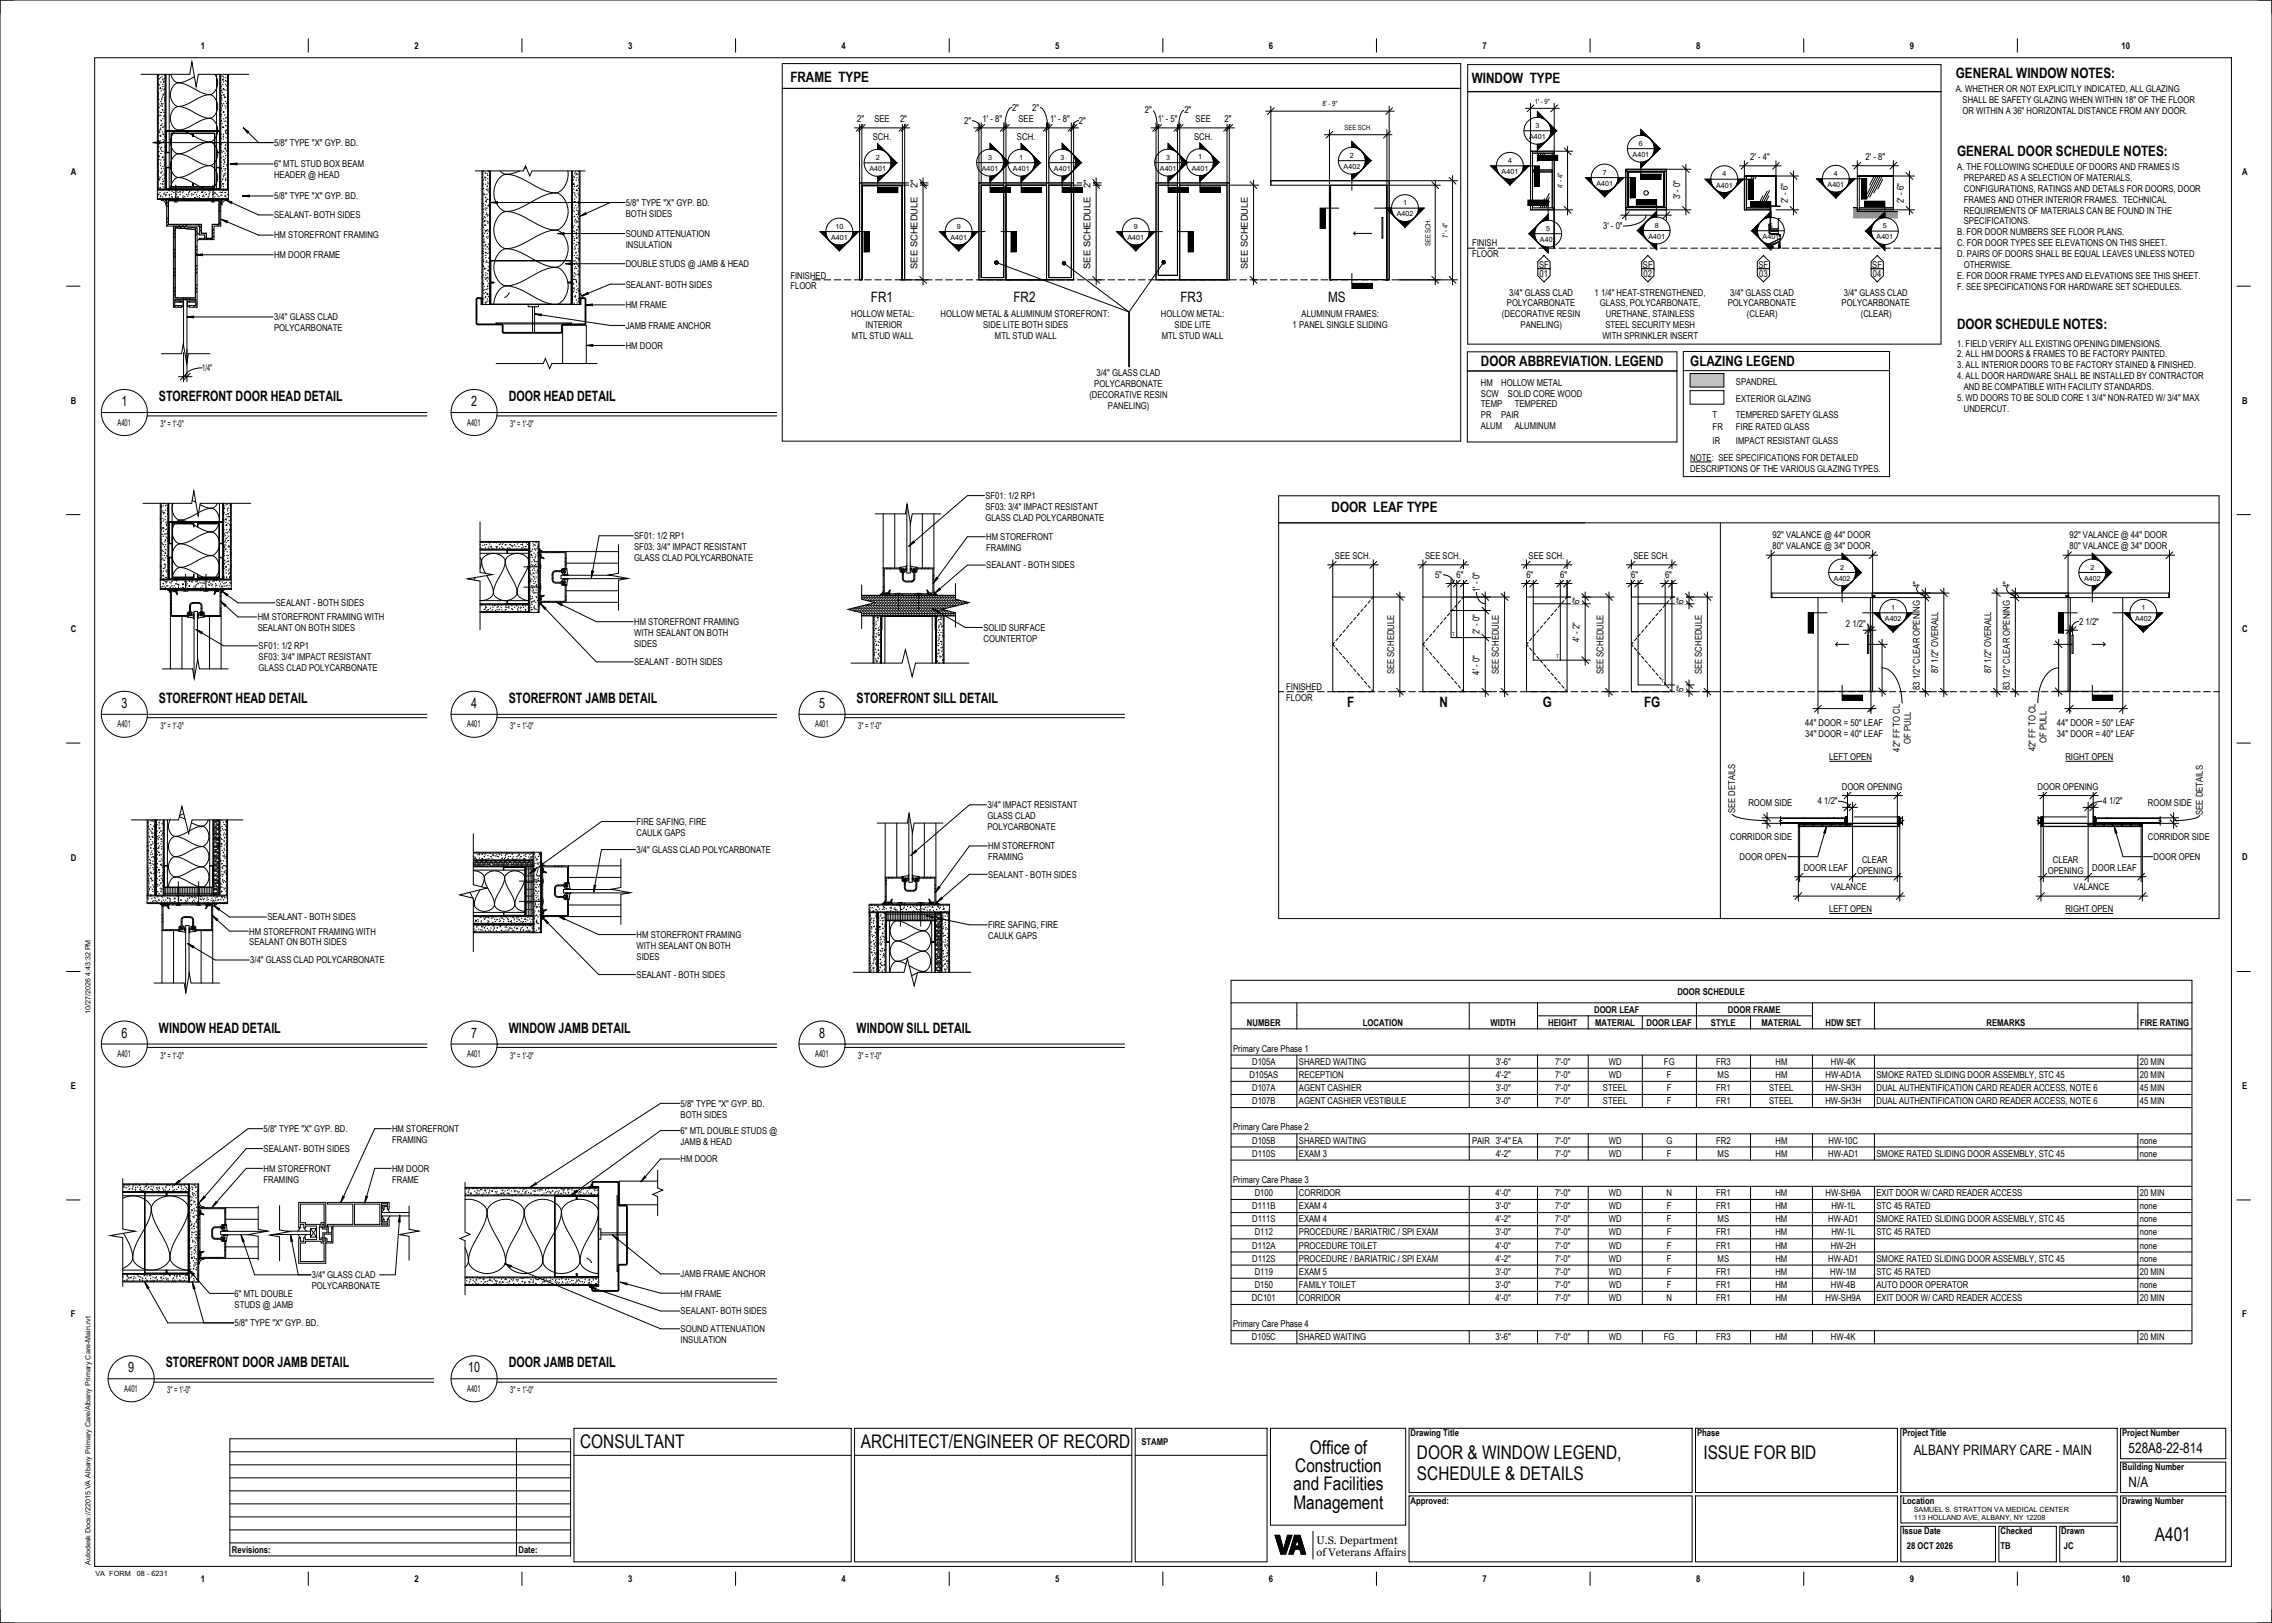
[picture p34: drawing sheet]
<svg xmlns="http://www.w3.org/2000/svg" width="1067mm" height="762mm" viewBox="0 0 1067 762" stroke-linecap="round" stroke-linejoin="round" font-family="sans-serif">
<defs><g id="words">
<g font-size="8.8">
<text x="272" y="680">CONSULTANT</text>
<text x="404" y="680">ARCHITECT/ENGINEER OF RECORD</text>
<text x="615" y="682">Office of</text>
<text x="665" y="685">DOOR &amp; WINDOW LEGEND,</text>
<text x="800" y="685">ISSUE FOR BID</text>
<text x="608" y="691">Construction</text>
<text x="665" y="695">SCHEDULE &amp; DETAILS</text>
<text x="607" y="700">and Facilities</text>
<text x="607" y="709">Management</text>
<text x="1012" y="723">A401</text>
</g>
<g font-size="6.7">
<text x="371" y="39">FRAME TYPE</text>
<text x="691" y="39">WINDOW TYPE</text>
<text x="918" y="36">GENERAL WINDOW NOTES:</text>
<text x="919" y="73">GENERAL DOOR SCHEDULE NOTES:</text>
<text x="409" y="142">FR1</text>
<text x="476" y="142">FR2</text>
<text x="554" y="142">FR3</text>
<text x="624" y="142">MS</text>
<text x="919" y="155">DOOR SCHEDULE NOTES:</text>
<text x="695" y="172">DOOR ABBREVIATION. LEGEND</text>
<text x="794" y="172">GLAZING LEGEND</text>
<text x="57" y="191">1</text>
<text x="75" y="188">STOREFRONT DOOR HEAD DETAIL</text>
<text x="221" y="191">2</text>
<text x="239" y="188">DOOR HEAD DETAIL</text>
<text x="625" y="240">DOOR LEAF TYPE</text>
<text x="75" y="330">STOREFRONT HEAD DETAIL</text>
<text x="239" y="330">STOREFRONT JAMB DETAIL</text>
<text x="402" y="330">STOREFRONT SILL DETAIL</text>
<text x="57" y="332">3</text>
<text x="221" y="332">4</text>
<text x="385" y="332">5</text>
<text x="633" y="332">F</text>
<text x="676" y="332">N</text>
<text x="724" y="332">G</text>
<text x="772" y="332">FG</text>
<text x="75" y="485">WINDOW HEAD DETAIL</text>
<text x="239" y="485">WINDOW JAMB DETAIL</text>
<text x="402" y="485">WINDOW SILL DETAIL</text>
<text x="57" y="487">6</text>
<text x="221" y="487">7</text>
<text x="385" y="487">8</text>
<text x="78" y="642">STOREFRONT DOOR JAMB DETAIL</text>
<text x="239" y="642">DOOR JAMB DETAIL</text>
<text x="60" y="644">9</text>
<text x="220" y="644">10</text>
<text x="899" y="683">ALBANY PRIMARY CARE - MAIN</text>
<text x="999" y="682">528A8-22-814</text>
<text x="999" y="698">N/A</text>
</g>
<g font-size="5.1">
<text x="618" y="725">U.S. Department</text>
<text x="618" y="731">of Veterans Affairs</text>
</g>
<g font-size="4.4">
<text x="94" y="23">1</text>
<text x="195" y="23">2</text>
<text x="295" y="23">3</text>
<text x="395" y="23">4</text>
<text x="495" y="23">5</text>
<text x="596" y="23">6</text>
<text x="696" y="23">7</text>
<text x="796" y="23">8</text>
<text x="897" y="23">9</text>
<text x="996" y="23">10</text>
<text x="918" y="43">A. WHETHER OR NOT EXPLICITLY INDICATED, ALL GLAZING</text>
<text x="475" y="52">2&quot;</text>
<text x="485" y="52">2&quot;</text>
<text x="538" y="53">2&quot;</text>
<text x="556" y="53">2&quot;</text>
<text x="922" y="48">SHALL BE SAFETY GLAZING WHEN WITHIN 18&quot; OF THE FLOOR</text>
<text x="922" y="54">OR WITHIN A 36&quot; HORIZONTAL DISTANCE FROM ANY DOOR.</text>
<text x="402" y="57">2&quot;</text>
<text x="411" y="57">SEE</text>
<text x="423" y="57">2&quot;</text>
<text x="453" y="58">2&quot;</text>
<text x="461" y="57">1' - 8&quot;</text>
<text x="478" y="57">SEE</text>
<text x="493" y="57">1' - 8&quot;</text>
<text x="507" y="58">2&quot;</text>
<text x="544" y="57">1' - 5&quot;</text>
<text x="561" y="57">SEE</text>
<text x="575" y="57">2&quot;</text>
<text x="410" y="66">SCH.</text>
<text x="478" y="66">SCH.</text>
<text x="561" y="66">SCH.</text>
<text x="129" y="69">5/8&quot; TYPE &quot;X&quot; GYP. BD.</text>
<text x="822" y="75">2' - 4&quot;</text>
<text x="876" y="75">2' - 8&quot;</text>
<text x="33" y="82">A</text>
<text x="129" y="79">6&quot; MTL STUD BOX BEAM</text>
<text x="129" y="84">HEADER @ HEAD</text>
<text x="919" y="80">A. THE FOLLOWING SCHEDULE OF DOORS AND FRAMES IS</text>
<text x="1053" y="82">A</text>
<text x="431" y="88" transform="rotate(-90 431 88)">2&quot;</text>
<text x="512" y="88" transform="rotate(-90 512 88)">2&quot;</text>
<text x="922" y="85">PREPARED AS A SELECTION OF MATERIALS,</text>
<text x="129" y="94">5/8&quot; TYPE &quot;X&quot; GYP. BD.</text>
<text x="789" y="94" transform="rotate(-90 789 94)">3' - 0&quot;</text>
<text x="839" y="95" transform="rotate(-90 839 95)">2' - 6&quot;</text>
<text x="894" y="95" transform="rotate(-90 894 95)">2' - 6&quot;</text>
<text x="922" y="90">CONFIGURATIONS, RATINGS AND DETAILS FOR DOORS, DOOR</text>
<text x="922" y="95">FRAMES AND OTHER INTERIOR FRAMES. TECHNICAL</text>
<text x="294" y="97">5/8&quot; TYPE &quot;X&quot; GYP. BD.</text>
<text x="294" y="102">BOTH SIDES</text>
<text x="922" y="100">REQUIREMENTS OF MATERIALS CAN BE FOUND IN THE</text>
<text x="129" y="103">SEALANT- BOTH SIDES</text>
<text x="753" y="108">3' - 0&quot;</text>
<text x="922" y="105">SPECIFICATIONS.</text>
<text x="129" y="112">HM STOREFRONT FRAMING</text>
<text x="294" y="111">SOUND ATTENUATION</text>
<text x="919" y="110">B. FOR DOOR NUMBERS SEE FLOOR PLANS.</text>
<text x="294" y="116">INSULATION</text>
<text x="691" y="115">FINISH</text>
<text x="919" y="116">C. FOR DOOR TYPES SEE ELEVATIONS ON THIS SHEET.</text>
<text x="129" y="121">HM DOOR FRAME</text>
<text x="294" y="125">DOUBLE STUDS @ JAMB &amp; HEAD</text>
<text x="691" y="121">FLOOR</text>
<text x="723" y="126">SF</text>
<text x="771" y="126">SF</text>
<text x="826" y="126">SF</text>
<text x="879" y="126">SF</text>
<text x="919" y="121">D. PAIRS OF DOORS SHALL BE EQUAL LEAVES UNLESS NOTED</text>
<text x="922" y="126">OTHERWISE.</text>
<text x="371" y="131">FINISHED</text>
<text x="431" y="126" transform="rotate(-90 431 126)">SEE SCHEDULE</text>
<text x="512" y="126" transform="rotate(-90 512 126)">SEE SCHEDULE</text>
<text x="586" y="126" transform="rotate(-90 586 126)">SEE SCHEDULE</text>
<text x="723" y="130">01</text>
<text x="772" y="130">02</text>
<text x="826" y="130">03</text>
<text x="879" y="130">04</text>
<text x="919" y="131">E. FOR DOOR FRAME TYPES AND ELEVATIONS SEE THIS SHEET.</text>
<text x="294" y="135">SEALANT- BOTH SIDES</text>
<text x="371" y="136">FLOOR</text>
<text x="919" y="136">F. SEE SPECIFICATIONS FOR HARDWARE SET SCHEDULES.</text>
<text x="708" y="144">POLYCARBONATE</text>
<text x="709" y="139">3/4&quot; GLASS CLAD</text>
<text x="749" y="139">1 1/4&quot; HEAT-STRENGTHENED,</text>
<text x="751" y="144">GLASS, POLYCARBONATE,</text>
<text x="811" y="144">POLYCARBONATE</text>
<text x="812" y="139">3/4&quot; GLASS CLAD</text>
<text x="865" y="144">POLYCARBONATE</text>
<text x="866" y="139">3/4&quot; GLASS CLAD</text>
<text x="294" y="145">HM FRAME</text>
<text x="400" y="149">HOLLOW METAL:</text>
<text x="442" y="149">HOLLOW METAL &amp; ALUMINUM STOREFRONT:</text>
<text x="545" y="149">HOLLOW METAL:</text>
<text x="611" y="149">ALUMINUM FRAMES:</text>
<text x="705" y="149">(DECORATIVE RESIN</text>
<text x="754" y="149">URETHANE, STAINLESS</text>
<text x="820" y="149">(CLEAR)</text>
<text x="874" y="149">(CLEAR)</text>
<text x="129" y="150">3/4&quot; GLASS CLAD</text>
<text x="129" y="155">POLYCARBONATE</text>
<text x="294" y="154">JAMB FRAME ANCHOR</text>
<text x="406" y="154">INTERIOR</text>
<text x="462" y="154">SIDE LITE BOTH SIDES</text>
<text x="552" y="154">SIDE LITE</text>
<text x="607" y="154">1 PANEL SINGLE SLIDING</text>
<text x="714" y="154">PANELING)</text>
<text x="754" y="154">STEEL SECURITY MESH</text>
<text x="400" y="159">MTL STUD WALL</text>
<text x="467" y="159">MTL STUD WALL</text>
<text x="546" y="159">MTL STUD WALL</text>
<text x="752" y="159">WITH SPRINKLER INSERT</text>
<text x="294" y="164">HM DOOR</text>
<text x="919" y="163">1. FIELD VERIFY ALL EXISTING OPENING DIMENSIONS.</text>
<text x="919" y="168">2. ALL HM DOORS &amp; FRAMES TO BE FACTORY PAINTED.</text>
<text x="919" y="173">3. ALL INTERIOR DOORS TO BE FACTORY STAINED &amp; FINISHED.</text>
<text x="95" y="174">1/4&quot;</text>
<text x="515" y="177">3/4&quot; GLASS CLAD</text>
<text x="919" y="178">4. ALL DOOR HARDWARE SHALL BE INSTALLED BY CONTRACTOR</text>
<text x="514" y="182">POLYCARBONATE</text>
<text x="695" y="181">HM</text>
<text x="705" y="181">HOLLOW METAL</text>
<text x="815" y="181">SPANDREL</text>
<text x="922" y="183">AND BE COMPATIBLE WITH FACILITY STANDARDS.</text>
<text x="33" y="190">B</text>
<text x="512" y="187">(DECORATIVE RESIN</text>
<text x="520" y="192">PANELING)</text>
<text x="695" y="186">SCW</text>
<text x="695" y="191">TEMP</text>
<text x="708" y="186">SOLID CORE WOOD</text>
<text x="711" y="191">TEMPERED</text>
<text x="815" y="189">EXTERIOR GLAZING</text>
<text x="919" y="188">5. WD DOORS TO BE SOLID CORE 1 3/4&quot; NON-RATED W/ 3/4&quot; MAX</text>
<text x="1053" y="189">B</text>
<text x="695" y="196">PR</text>
<text x="705" y="196">PAIR</text>
<text x="804" y="196">T</text>
<text x="815" y="196">TEMPERED SAFETY GLASS</text>
<text x="922" y="193">UNDERCUT.</text>
<text x="55" y="200">A401</text>
<text x="75" y="201">3&quot; = 1'-0&quot;</text>
<text x="219" y="200">A401</text>
<text x="240" y="201">3&quot; = 1'-0&quot;</text>
<text x="695" y="201">ALUM</text>
<text x="711" y="201">ALUMINUM</text>
<text x="804" y="202">FR</text>
<text x="815" y="202">FIRE RATED GLASS</text>
<text x="804" y="208">IR</text>
<text x="815" y="208">IMPACT RESISTANT GLASS</text>
<text x="794" y="216">NOTE: SEE SPECIFICATIONS FOR DETAILED</text>
<text x="794" y="221">DESCRIPTIONS OF THE VARIOUS GLAZING TYPES.</text>
<text x="463" y="234">SF01: 1/2 RP1</text>
<text x="463" y="239">SF03: 3/4&quot; IMPACT RESISTANT</text>
<text x="463" y="244">GLASS CLAD POLYCARBONATE</text>
<text x="298" y="253">SF01: 1/2 RP1</text>
<text x="463" y="254">HM STOREFRONT</text>
<text x="832" y="253">92&quot; VALANCE @ 44&quot; DOOR</text>
<text x="832" y="258">80&quot; VALANCE @ 34&quot; DOOR</text>
<text x="972" y="253">92&quot; VALANCE @ 44&quot; DOOR</text>
<text x="972" y="258">80&quot; VALANCE @ 34&quot; DOOR</text>
<text x="298" y="258">SF03: 3/4&quot; IMPACT RESISTANT</text>
<text x="298" y="263">GLASS CLAD POLYCARBONATE</text>
<text x="463" y="259">FRAMING</text>
<text x="627" y="263">SEE SCH.</text>
<text x="669" y="263">SEE SCH.</text>
<text x="718" y="263">SEE SCH.</text>
<text x="767" y="263">SEE SCH.</text>
<text x="463" y="267">SEALANT - BOTH SIDES</text>
<text x="674" y="271">5&quot;</text>
<text x="684" y="271">6&quot;</text>
<text x="717" y="271">6&quot;</text>
<text x="733" y="271">6&quot;</text>
<text x="766" y="271">6&quot;</text>
<text x="782" y="271">6&quot;</text>
<text x="695" y="278" transform="rotate(-90 695 278)">1' - 0&quot;</text>
<text x="901" y="276" transform="rotate(-90 901 276)">4&quot;</text>
<text x="944" y="276" transform="rotate(-90 944 276)">4&quot;</text>
<text x="130" y="285">SEALANT - BOTH SIDES</text>
<text x="742" y="284" transform="rotate(-90 742 284)">6&quot;</text>
<text x="790" y="284" transform="rotate(-90 790 284)">6&quot;</text>
<text x="121" y="291">HM STOREFRONT FRAMING WITH</text>
<text x="298" y="293">HM STOREFRONT FRAMING</text>
<text x="976" y="293">2 1/2&quot;</text>
<text x="33" y="297">C</text>
<text x="121" y="296">SEALANT ON BOTH SIDES</text>
<text x="298" y="299">WITH SEALANT ON BOTH</text>
<text x="462" y="296">SOLID SURFACE</text>
<text x="695" y="298" transform="rotate(-90 695 298)">2' - 0&quot;</text>
<text x="867" y="294">2 1/2&quot;</text>
<text x="1053" y="297">C</text>
<text x="121" y="305">SF01: 1/2 RP1</text>
<text x="298" y="304">SIDES</text>
<text x="462" y="301">COUNTERTOP</text>
<text x="742" y="301" transform="rotate(-90 742 301)">4' - 2&quot;</text>
<text x="121" y="310">SF03: 3/4&quot; IMPACT RESISTANT</text>
<text x="121" y="315">GLASS CLAD POLYCARBONATE</text>
<text x="298" y="312">SEALANT - BOTH SIDES</text>
<text x="655" y="317" transform="rotate(-90 655 317)">SEE SCHEDULE</text>
<text x="695" y="317" transform="rotate(-90 695 317)">4' - 0&quot;</text>
<text x="704" y="317" transform="rotate(-90 704 317)">SEE SCHEDULE</text>
<text x="753" y="317" transform="rotate(-90 753 317)">SEE SCHEDULE</text>
<text x="799" y="317" transform="rotate(-90 799 317)">SEE SCHEDULE</text>
<text x="910" y="316" transform="rotate(-90 910 316)">87 1/2&quot; OVERALL</text>
<text x="935" y="316" transform="rotate(-90 935 316)">87 1/2&quot; OVERALL</text>
<text x="604" y="324">FINISHED</text>
<text x="901" y="324" transform="rotate(-90 901 324)">83 1/2&quot; CLEAR OPENING</text>
<text x="944" y="324" transform="rotate(-90 944 324)">83 1/2&quot; CLEAR OPENING</text>
<text x="604" y="329">FLOOR</text>
<text x="790" y="325" transform="rotate(-90 790 325)">6&quot;</text>
<text x="55" y="342">A401</text>
<text x="219" y="342">A401</text>
<text x="383" y="342">A401</text>
<text x="848" y="341">44&quot; DOOR = 50&quot; LEAF</text>
<text x="966" y="341">44&quot; DOOR = 50&quot; LEAF</text>
<text x="75" y="342">3&quot; = 1'-0&quot;</text>
<text x="240" y="342">3&quot; = 1'-0&quot;</text>
<text x="403" y="342">3&quot; = 1'-0&quot;</text>
<text x="848" y="346">34&quot; DOOR = 40&quot; LEAF</text>
<text x="966" y="346">34&quot; DOOR = 40&quot; LEAF</text>
<text x="892" y="353" transform="rotate(-90 892 353)">42&quot; FF TO CL</text>
<text x="897" y="349" transform="rotate(-90 897 349)">OF PULL</text>
<text x="956" y="353" transform="rotate(-90 956 353)">42&quot; FF TO CL</text>
<text x="961" y="349" transform="rotate(-90 961 349)">OF PULL</text>
<text x="859" y="357">LEFT OPEN</text>
<text x="970" y="357">RIGHT OPEN</text>
<text x="865" y="371">DOOR OPENING</text>
<text x="957" y="371">DOOR OPENING</text>
<text x="854" y="378">4 1/2&quot;</text>
<text x="987" y="378">4 1/2&quot;</text>
<text x="464" y="379">3/4&quot; IMPACT RESISTANT</text>
<text x="815" y="382" transform="rotate(-90 815 382)">SEE DETAILS</text>
<text x="821" y="378">ROOM SIDE</text>
<text x="1008" y="378">ROOM SIDE</text>
<text x="1034" y="383" transform="rotate(-90 1034 383)">SEE DETAILS</text>
<text x="299" y="387">FIRE SAFING, FIRE</text>
<text x="464" y="385">GLASS CLAD</text>
<text x="464" y="390">POLYCARBONATE</text>
<text x="299" y="392">CAULK GAPS</text>
<text x="812" y="394">CORRIDOR SIDE</text>
<text x="1008" y="394">CORRIDOR SIDE</text>
<text x="299" y="400">3/4&quot; GLASS CLAD POLYCARBONATE</text>
<text x="464" y="399">HM STOREFRONT</text>
<text x="33" y="404">D</text>
<text x="464" y="404">FRAMING</text>
<text x="817" y="404">DOOR OPEN</text>
<text x="874" y="405">CLEAR</text>
<text x="964" y="405">CLEAR</text>
<text x="1011" y="404">DOOR OPEN</text>
<text x="1053" y="404">D</text>
<text x="464" y="412">SEALANT - BOTH SIDES</text>
<text x="847" y="409">DOOR LEAF</text>
<text x="872" y="410">OPENING</text>
<text x="962" y="410">OPENING</text>
<text x="982" y="409">DOOR LEAF</text>
<text x="860" y="418">VALANCE</text>
<text x="974" y="418">VALANCE</text>
<text x="859" y="428">LEFT OPEN</text>
<text x="970" y="428">RIGHT OPEN</text>
<text x="126" y="432">SEALANT - BOTH SIDES</text>
<text x="464" y="436">FIRE SAFING, FIRE</text>
<text x="117" y="439">HM STOREFRONT FRAMING WITH</text>
<text x="117" y="444">SEALANT ON BOTH SIDES</text>
<text x="299" y="440">HM STOREFRONT FRAMING</text>
<text x="464" y="441">CAULK GAPS</text>
<text x="299" y="445">WITH SEALANT ON BOTH</text>
<text x="118" y="452">3/4&quot; GLASS CLAD POLYCARBONATE</text>
<text x="299" y="451">SIDES</text>
<text x="299" y="459">SEALANT - BOTH SIDES</text>
<text x="788" y="467">DOOR SCHEDULE</text>
<text x="749" y="475">DOOR LEAF</text>
<text x="811" y="475">DOOR FRAME</text>
<text x="585" y="482">NUMBER</text>
<text x="640" y="482">LOCATION</text>
<text x="700" y="482">WIDTH</text>
<text x="727" y="482">HEIGHT</text>
<text x="749" y="482">MATERIAL</text>
<text x="773" y="482">DOOR LEAF</text>
<text x="803" y="482">STYLE</text>
<text x="827" y="482">MATERIAL</text>
<text x="857" y="482">HDW SET</text>
<text x="933" y="482">REMARKS</text>
<text x="1005" y="482">FIRE RATING</text>
<text x="55" y="496">A401</text>
<text x="75" y="497">3&quot; = 1'-0&quot;</text>
<text x="219" y="496">A401</text>
<text x="240" y="497">3&quot; = 1'-0&quot;</text>
<text x="383" y="496">A401</text>
<text x="403" y="497">3&quot; = 1'-0&quot;</text>
<text x="579" y="494">Primary Care Phase 1</text>
<text x="588" y="500">D105A</text>
<text x="610" y="500">SHARED WAITING</text>
<text x="702" y="500">3'-6&quot;</text>
<text x="730" y="500">7'-0&quot;</text>
<text x="755" y="500">WD</text>
<text x="781" y="500">FG</text>
<text x="806" y="500">FR3</text>
<text x="834" y="500">HM</text>
<text x="860" y="500">HW-4K</text>
<text x="1005" y="500">20 MIN</text>
<text x="587" y="506">D105AS</text>
<text x="610" y="506">RECEPTION</text>
<text x="702" y="506">4'-2&quot;</text>
<text x="730" y="506">7'-0&quot;</text>
<text x="755" y="506">WD</text>
<text x="783" y="506">F</text>
<text x="806" y="506">MS</text>
<text x="834" y="506">HM</text>
<text x="857" y="506">HW-AD1A</text>
<text x="881" y="506">SMOKE RATED SLIDING DOOR ASSEMBLY, STC 45</text>
<text x="1005" y="506">20 MIN</text>
<text x="33" y="511">E</text>
<text x="588" y="512">D107A</text>
<text x="610" y="512">AGENT CASHIER</text>
<text x="702" y="512">3'-0&quot;</text>
<text x="730" y="512">7'-0&quot;</text>
<text x="753" y="512">STEEL</text>
<text x="783" y="512">F</text>
<text x="806" y="512">FR1</text>
<text x="831" y="512">STEEL</text>
<text x="857" y="512">HW-SH3H</text>
<text x="881" y="512">DUAL AUTHENTIFICATION CARD READER ACCESS, NOTE 6</text>
<text x="1005" y="512">45 MIN</text>
<text x="1053" y="511">E</text>
<text x="320" y="520">5/8&quot; TYPE &quot;X&quot; GYP. BD.</text>
<text x="588" y="518">D107B</text>
<text x="610" y="518">AGENT CASHIER VESTIBULE</text>
<text x="702" y="518">3'-0&quot;</text>
<text x="730" y="518">7'-0&quot;</text>
<text x="753" y="518">STEEL</text>
<text x="783" y="518">F</text>
<text x="806" y="518">FR1</text>
<text x="831" y="518">STEEL</text>
<text x="857" y="518">HW-SH3H</text>
<text x="881" y="518">DUAL AUTHENTIFICATION CARD READER ACCESS, NOTE 6</text>
<text x="1005" y="518">45 MIN</text>
<text x="320" y="525">BOTH SIDES</text>
<text x="124" y="532">5/8&quot; TYPE &quot;X&quot; GYP. BD.</text>
<text x="184" y="532">HM STOREFRONT</text>
<text x="320" y="532">6&quot; MTL DOUBLE STUDS @</text>
<text x="579" y="531">Primary Care Phase 2</text>
<text x="184" y="537">FRAMING</text>
<text x="320" y="537">JAMB &amp; HEAD</text>
<text x="588" y="537">D105B</text>
<text x="610" y="537">SHARED WAITING</text>
<text x="691" y="537">PAIR 3'-4&quot;EA</text>
<text x="730" y="537">7'-0&quot;</text>
<text x="755" y="537">WD</text>
<text x="782" y="537">G</text>
<text x="806" y="537">FR2</text>
<text x="834" y="537">HM</text>
<text x="859" y="537">HW-10C</text>
<text x="1005" y="537">none</text>
<text x="124" y="541">SEALANT- BOTH SIDES</text>
<text x="320" y="546">HM DOOR</text>
<text x="588" y="543">D110S</text>
<text x="610" y="543">EXAM 3</text>
<text x="702" y="543">4'-2&quot;</text>
<text x="730" y="543">7'-0&quot;</text>
<text x="755" y="543">WD</text>
<text x="783" y="543">F</text>
<text x="806" y="543">MS</text>
<text x="834" y="543">HM</text>
<text x="858" y="543">HW-AD1</text>
<text x="881" y="543">SMOKE RATED SLIDING DOOR ASSEMBLY, STC 45</text>
<text x="1005" y="543">none</text>
<text x="124" y="550">HM STOREFRONT</text>
<text x="184" y="550">HM DOOR</text>
<text x="124" y="555">FRAMING</text>
<text x="184" y="555">FRAME</text>
<text x="579" y="555">Primary Care Phase 3</text>
<text x="589" y="562">D100</text>
<text x="610" y="562">CORRIDOR</text>
<text x="702" y="562">4'-0&quot;</text>
<text x="730" y="562">7'-0&quot;</text>
<text x="755" y="562">WD</text>
<text x="783" y="562">N</text>
<text x="806" y="562">FR1</text>
<text x="834" y="562">HM</text>
<text x="857" y="562">HW-SH9A</text>
<text x="881" y="562">EXIT DOOR W/ CARD READER ACCESS</text>
<text x="1005" y="562">20 MIN</text>
<text x="588" y="568">D111B</text>
<text x="610" y="568">EXAM 4</text>
<text x="702" y="568">3'-0&quot;</text>
<text x="730" y="568">7'-0&quot;</text>
<text x="755" y="568">WD</text>
<text x="783" y="568">F</text>
<text x="806" y="568">FR1</text>
<text x="834" y="568">HM</text>
<text x="860" y="568">HW-1L</text>
<text x="881" y="568">STC 45 RATED</text>
<text x="1005" y="568">none</text>
<text x="588" y="574">D111S</text>
<text x="610" y="574">EXAM 4</text>
<text x="702" y="574">4'-2&quot;</text>
<text x="730" y="574">7'-0&quot;</text>
<text x="755" y="574">WD</text>
<text x="783" y="574">F</text>
<text x="806" y="574">MS</text>
<text x="834" y="574">HM</text>
<text x="858" y="574">HW-AD1</text>
<text x="881" y="574">SMOKE RATED SLIDING DOOR ASSEMBLY, STC 45</text>
<text x="1005" y="574">none</text>
<text x="589" y="580">D112</text>
<text x="610" y="580">PROCEDURE / BARIATRIC / SPI EXAM</text>
<text x="702" y="580">3'-0&quot;</text>
<text x="730" y="580">7'-0&quot;</text>
<text x="755" y="580">WD</text>
<text x="783" y="580">F</text>
<text x="806" y="580">FR1</text>
<text x="834" y="580">HM</text>
<text x="860" y="580">HW-1L</text>
<text x="881" y="580">STC 45 RATED</text>
<text x="1005" y="580">none</text>
<text x="588" y="586">D112A</text>
<text x="610" y="586">PROCEDURE TOILET</text>
<text x="702" y="586">4'-0&quot;</text>
<text x="730" y="586">7'-0&quot;</text>
<text x="755" y="586">WD</text>
<text x="783" y="586">F</text>
<text x="806" y="586">FR1</text>
<text x="834" y="586">HM</text>
<text x="860" y="586">HW-2H</text>
<text x="1005" y="586">none</text>
<text x="588" y="592">D112S</text>
<text x="610" y="592">PROCEDURE / BARIATRIC / SPI EXAM</text>
<text x="702" y="592">4'-2&quot;</text>
<text x="730" y="592">7'-0&quot;</text>
<text x="755" y="592">WD</text>
<text x="783" y="592">F</text>
<text x="806" y="592">MS</text>
<text x="834" y="592">HM</text>
<text x="858" y="592">HW-AD1</text>
<text x="881" y="592">SMOKE RATED SLIDING DOOR ASSEMBLY, STC 45</text>
<text x="1005" y="592">none</text>
<text x="320" y="600">JAMB FRAME ANCHOR</text>
<text x="589" y="599">D119</text>
<text x="610" y="599">EXAM 5</text>
<text x="702" y="599">3'-0&quot;</text>
<text x="730" y="599">7'-0&quot;</text>
<text x="755" y="599">WD</text>
<text x="783" y="599">F</text>
<text x="806" y="599">FR1</text>
<text x="834" y="599">HM</text>
<text x="859" y="599">HW-1M</text>
<text x="881" y="599">STC 45 RATED</text>
<text x="1005" y="599">20 MIN</text>
<text x="146" y="600">3/4&quot; GLASS CLAD</text>
<text x="146" y="605">POLYCARBONATE</text>
<text x="589" y="605">D150</text>
<text x="610" y="605">FAMILY TOILET</text>
<text x="702" y="605">3'-0&quot;</text>
<text x="730" y="605">7'-0&quot;</text>
<text x="755" y="605">WD</text>
<text x="783" y="605">F</text>
<text x="806" y="605">FR1</text>
<text x="834" y="605">HM</text>
<text x="860" y="605">HW-4B</text>
<text x="881" y="605">AUTO DOOR OPERATOR</text>
<text x="1005" y="605">none</text>
<text x="110" y="609">6&quot; MTL DOUBLE</text>
<text x="320" y="609">HM FRAME</text>
<text x="588" y="611">DC101</text>
<text x="610" y="611">CORRIDOR</text>
<text x="702" y="611">4'-0&quot;</text>
<text x="730" y="611">7'-0&quot;</text>
<text x="755" y="611">WD</text>
<text x="783" y="611">N</text>
<text x="806" y="611">FR1</text>
<text x="834" y="611">HM</text>
<text x="857" y="611">HW-SH9A</text>
<text x="881" y="611">EXIT DOOR W/ CARD READER ACCESS</text>
<text x="1005" y="611">20 MIN</text>
<text x="110" y="614">STUDS @ JAMB</text>
<text x="320" y="617">SEALANT- BOTH SIDES</text>
<text x="33" y="619">F</text>
<text x="110" y="623">5/8&quot; TYPE &quot;X&quot; GYP. BD.</text>
<text x="579" y="623">Primary Care Phase 4</text>
<text x="1053" y="619">F</text>
<text x="320" y="625">SOUND ATTENUATION</text>
<text x="588" y="629">D105C</text>
<text x="610" y="629">SHARED WAITING</text>
<text x="702" y="629">3'-6&quot;</text>
<text x="730" y="629">7'-0&quot;</text>
<text x="755" y="629">WD</text>
<text x="781" y="629">FG</text>
<text x="806" y="629">FR3</text>
<text x="834" y="629">HM</text>
<text x="860" y="629">HW-4K</text>
<text x="1005" y="629">20 MIN</text>
<text x="320" y="631">INSULATION</text>
<text x="58" y="653">A401</text>
<text x="219" y="653">A401</text>
<text x="79" y="654">3&quot; = 1'-0&quot;</text>
<text x="240" y="654">3&quot; = 1'-0&quot;</text>
<text x="662" y="674">Drawing Title</text>
<text x="797" y="674">Phase</text>
<text x="893" y="674">Project Title</text>
<text x="996" y="674">Project Number</text>
<text x="536" y="678">STAMP</text>
<text x="996" y="690">Building Number</text>
<text x="662" y="706">Approved:</text>
<text x="893" y="706">Location</text>
<text x="996" y="706">Drawing Number</text>
<text x="893" y="720">Issue Date</text>
<text x="939" y="720">Checked</text>
<text x="968" y="720">Drawn</text>
<text x="109" y="729">Revisions:</text>
<text x="243" y="729">Date:</text>
<text x="895" y="727">28 OCT 2026</text>
<text x="939" y="727">TB</text>
<text x="969" y="727">JC</text>
<text x="94" y="743">1</text>
<text x="195" y="743">2</text>
<text x="295" y="743">3</text>
<text x="395" y="743">4</text>
<text x="496" y="743">5</text>
<text x="596" y="743">6</text>
<text x="696" y="743">7</text>
<text x="796" y="743">8</text>
<text x="897" y="743">9</text>
<text x="996" y="743">10</text>
</g>
<g font-size="3.4">
<text x="621" y="50">8' - 9&quot;</text>
<text x="721" y="49">1' - 9&quot;</text>
<text x="631" y="61">SEE SCH.</text>
<text x="718" y="65">A401</text>
<text x="721" y="60">3</text>
<text x="770" y="69">6</text>
<text x="411" y="75">2</text>
<text x="464" y="75">3</text>
<text x="479" y="75">1</text>
<text x="498" y="75">3</text>
<text x="548" y="75">3</text>
<text x="563" y="75">1</text>
<text x="634" y="74">2</text>
<text x="708" y="77">4</text>
<text x="767" y="74">A401</text>
<text x="408" y="80">A401</text>
<text x="461" y="80">A401</text>
<text x="476" y="80">A401</text>
<text x="495" y="80">A401</text>
<text x="545" y="80">A401</text>
<text x="560" y="80">A401</text>
<text x="631" y="79">A402</text>
<text x="705" y="82">A401</text>
<text x="753" y="82">7</text>
<text x="809" y="83">4</text>
<text x="861" y="83">4</text>
<text x="734" y="88" transform="rotate(-90 734 88)">4' - 4&quot;</text>
<text x="750" y="87">A401</text>
<text x="806" y="88">A401</text>
<text x="858" y="88">A401</text>
<text x="656" y="102">A402</text>
<text x="659" y="96">1</text>
<text x="392" y="107">10</text>
<text x="449" y="107">9</text>
<text x="532" y="107">9</text>
<text x="777" y="107">8</text>
<text x="831" y="107">5</text>
<text x="884" y="107">5</text>
<text x="390" y="113">A401</text>
<text x="446" y="113">A401</text>
<text x="529" y="113">A401</text>
<text x="680" y="112" transform="rotate(-90 680 112)">7' - 4&quot;</text>
<text x="723" y="114">A401</text>
<text x="726" y="108">5</text>
<text x="774" y="112">A401</text>
<text x="828" y="112">A401</text>
<text x="881" y="112">A401</text>
<text x="672" y="116" transform="rotate(-90 672 116)">SEE SCH.</text>
<text x="864" y="267">2</text>
<text x="982" y="267">2</text>
<text x="861" y="273">A402</text>
<text x="979" y="273">A402</text>
<text x="888" y="286">1</text>
<text x="1006" y="286">1</text>
<text x="885" y="292">A402</text>
<text x="1003" y="292">A402</text>
<text x="42" y="476" transform="rotate(-90 42 476)">10/27/2026 4:43:32 PM</text>
<text x="899" y="710">SAMUEL S. STRATTON VA MEDICAL CENTER</text>
<text x="899" y="714">113 HOLLAND AVE, ALBANY, NY 12208</text>
<text x="42" y="735" transform="rotate(-90 42 735)">Autodesk Docs://22015 VA Albany Primary Care/Albany Primary Care-Main.rvt</text>
<text x="45" y="740">VA FORM</text>
<text x="64" y="740">08 - 6231</text>
</g>
<g font-size="2.3">
<text x="682" y="299">T</text>
<text x="731" y="309">T</text>
<text x="780" y="321">T</text>
</g>
</g></defs>
<g fill="none" stroke="#000" stroke-width=".47">
<path d="M367 30h319v177h-319zM367 42h319M404 86v45v-45h21zM424 87h-19v44M425 86v45h-1v-44M425 86v45h-2l1-44M460 86h44v45h-13v-44h-19v44h-12zM460 86h44v45h-32h19v-44h-19v44h-12zM461 87v43h10v-43v43h-10v-43h10zM472 87h19v44h-19zM492 87h11v43h-11zM544 87h9v42h-9z"/>
<path d="M597 87v-2h55v46h-3M636 110h.1M636 110h8M636 109v1M649 112h.1M649 102h.1M649 102v10M382 131h3M387 131h3M392 131h3M396 131h4M401 131h4"/>
<path d="M405 131h.1M405 131v-44h18v44h-3M406 131h3M411 131h3M415 131h4M425 131h3M430 131h3M435 131h3M439 131h3M444 131h3M449 131h3M454 131h3"/>
<path d="M458 131h3M463 131h3M468 131h3M473 131h3M477 131h4M482 131h3M487 131h3M492 131h3M496 131h4M501 131h3M506 131h3M511 131h3"/>
<path d="M515 131h4M520 131h3M525 131h3M530 131h3M535 131h3M539 131h3M554 131v-44h22v44h-22h22M554 131h-11v-45h34v45h-1M557 131h-14v-45h34v45M558 131h4M563 131h3M568 131h3"/>
<path d="M573 131h3M576 131h5M576 131v-44h-22v44M582 131h3M587 131h3M592 131h3M596 131h4M601 131h3M606 131h3M611 131h3M615 131h4M620 131h3"/>
<path d="M625 131v-44h26h-54v-2h55v46h-1v-44v44M628 131h-4v-44v44h1M630 131h3M635 131h3M639 131h3M644 131h3M651 131h1M651 131h-26h26M654 131h3M689 174h98M689 165h98v43h-98z"/>
</g>
<g fill="#000">
<path d="M866 386h1zM867 384v2zM866 384h1z"/>
<path d="M891 386h1zM891 384v2zM891 384h1z"/>
</g>
<path d="M845 387h25v1h-25z" fill="#fff"/>
<g fill="#000">
<path d="M958 386h1zM959 384v2zM958 384h1z"/>
<path d="M983 386h1zM983 384v2zM983 384h1z"/>
</g>
<path d="M980 387h25v1h-24z" fill="#fff"/>
<g fill="none" stroke="#000" stroke-width=".47">
<path d="M600 233h442v198h-442zM600 245h442M808 245v186M832 278v3M879 278v3M879 280h1M970 280h1M971 278v3M1018 278v3M628 300l-1 1M630 298l-1 1M632 296l-1 1"/>
<path d="M633 294l-1 1M635 292l-1 1M637 290l-1 1M638 288l-1 1M640 286l-1 1M642 284l-1 1M643 282l-1 1M645 280h-19v45M645 280v45l-1-1M645 280l-1 1M671 300l-1 1M672 298l-1 1"/>
<path d="M674 296l-1 1M676 294l-1 1M677 292l-1 1M679 290l-1 1M681 288l-1 1M681 287h3v12h-3zM682 286l-1 1M684 284l-1 1M686 282l-1 1M687 280h-19v45M687 280v45l-1-1M687 280l-1 1"/>
<path d="M719 300l-1 1M720 283h13v27h-13zM721 298l-1 1M723 296l-1 1M724 294l-1 1M726 292l-1 1M728 290l-1 1M729 288l-1 1M731 286l-1 1M733 284l-1 1M734 282l-1 1M736 280h-19v45"/>
<path d="M736 280v45l-1-1M736 280l-1 1M768 300l-1 1M769 283h13v39h-13zM770 298l-1 1M772 296l-1 1M774 294l-2 1M775 292l-1 1M777 290l-1 1M779 288l-1 1M780 286l-1 1M782 284l-1 1"/>
<path d="M784 282l-1 1M785 280h-19v45h19M785 280v45M785 280l-1 1M854 281v44h24M877 298v9zM877 298h.1M878 281v44M878 298h.1M879 281h-47v-3h47v47M971 281h48v-3h-48v47M972 298h.1"/>
<path d="M972 281v44h-4M973 298v9zM973 298h.1M997 281v44h-25M627 302l-1 1h1M627 304l1 1M629 306l1 1M631 308l1 1M632 310l1 1M634 312l1 1M636 314l1 1M637 316l1 1"/>
<path d="M639 318l1 1M641 320l1 1M669 302l-1 1h1M670 304l1 1M671 306l1 1M673 308l1 1M675 310l1 1M676 312l1 1M678 314l1 1M680 316l1 1M681 318l1 1M683 320l1 1"/>
<path d="M718 302l-1 1h1M718 304l1 1M720 306l1 1M722 308l1 1M723 310l1 1M725 312l1 1M727 314l1 1M728 316l1 1M730 318l1 1M732 320l1 1M767 302l-1 1h1M767 304l1 1"/>
<path d="M769 306l1 1M771 308l1 1M772 310l2 1M774 312l1 1M776 314l1 1M778 316l1 1M779 318l1 1M781 320l1 1M862 303h6M862 303h1M863 302l-1 1M877 303h1"/>
<path d="M973 303h.1M982 303h6M988 302v1M988 303h.1M600 325h3M604 325h3M609 325h3M614 325h3M619 325h3M623 325h23M642 322l1 1M647 325h3"/>
<path d="M652 325h3M657 325h3M661 325h4M666 325h22M685 322l1 1M690 325h3M695 325h3M700 325h3M704 325h3M709 325h3M714 325h22M733 322l1 1"/>
<path d="M738 325h3M742 325h4M747 325h3M752 325h3M757 325h3M761 325h4M783 322l1 1M784 324l1 1M785 325h3M790 325h3M795 325h3M800 325h3"/>
<path d="M804 325h3M809 325h5M816 325h3M820 325h3M825 325h3M830 325h3M835 325h3M839 325h4M844 325h3M849 325h3M857 325h.1M858 325h-4"/>
<path d="M858 325h4M863 325h3M868 325h3M873 325h3M877 325h4M879 333l-1 1M882 325h3M887 325h3M892 325h3M897 325h3M901 325h3M906 325h3"/>
<path d="M911 325h3M916 325h3M920 325h3M925 325h3M930 325h3M935 325h3M939 325h4M944 325h3M949 325h3M954 325h3M958 325h4M963 325h3"/>
<path d="M971 333l1 1M973 325h3M977 325h4M982 325h3M987 325h3M992 325h3M997 325h3M1001 325h3M1006 325h3M1011 325h3M1016 325h3M1020 325h4"/>
<path d="M1025 325h3M1030 325h3M1035 325h3M1039 325h3M836 384h31h-31M836 386l31 1-31-1M836 383v4M838 386v1M839 386h.1M840 384h.1M844 387h48v1h-48zM845 387v1"/>
<path d="M845 387h.1M845 386v1M845 387h25v1h-25zM845 388h25M845 387h25M845 388h.1M847 386h.1M847 386v1M847 384h.1M848 384h.1M848 386v1M848 387l-1 1"/>
<path d="M849 387h.1M849 388h.1M850 384h.1M853 387l-2 1M854 388h.1M856 386h.1M857 387l-2 1M858 388h.1M859 384h-1M859 384h.1M861 384h.1M861 387l-2 1"/>
<path d="M862 388h.1M862 384h.1M863 386v1M864 386h.1M865 387l-1 1M866 386h.1M866 385h.1M866 385h1h-1M866 384h1zM866 384v1M866 386h1zM866 386h1"/>
<path d="M866 385h1M866 388h.1M866 387h.1M867 384h-1h1v3M867 387h.1M867 384h-1M867 384h.1M867 387h-1M867 385h.1M867 386v1M867 387v1v-1M867 384v2z"/>
<path d="M867 384v2M867 386h.1M870 387l-2 1M870 387h.1M870 388h.1M870 387v1M871 384h21M891 386h.1M891 387h.1M891 384v3M891 388h.1M891 387h1"/>
<path d="M891 384h.1M891 385h.1M891 384v2M891 387v1M891 384v2zM891 385h1M891 384h1zM891 386h1zM891 386h1M892 385h-1M892 387h.1M892 387h-1"/>
<path d="M892 387l-1 1M892 387v1M892 384h.1M892 386h.1M892 385h.1M892 384h-1M892 384v1M893 384h-2h2M893 386h-2l2 1M893 383v4M957 384h2h-2M957 386h2l-2 1"/>
<path d="M957 383v4M958 386h.1M958 385h.1M958 385h1M958 384v1M958 384h1zM958 384h.1M958 386h1M958 386h1zM958 384h22M958 387h48v1h-48zM958 387h.1"/>
<path d="M958 387h1M959 384h.1M959 387v1M959 386h.1M959 384h-1M959 385h.1M959 387h.1M959 384v2zM959 384v2M959 388h.1M959 384v3M980 388l1-1h24v1"/>
<path d="M980 388h25M980 387h25v1h-24zM983 387h.1M983 387h1M983 386h.1M983 384h.1M983 384h1M983 384v1M983 385h.1M983 385v3h1v-1M983 387l1 1v-1M983 387l1 1"/>
<path d="M983 384v2M983 384v2zM983 385h1M983 384h1zM983 386h1M983 386h1zM984 384h.1M984 385h.1M984 386v1M984 387h.1M984 384h-1v3M984 385h-1"/>
<path d="M984 386h.1M984 384v1M986 386h.1M987 386v1M988 387v1M988 388l-1-1 1 1M988 384h.1M989 384h.1M989 384h1M992 384h-1M992 387v1M992 384h.1"/>
<path d="M994 386h.1M996 387l1 1-1-1v1M1000 384h.1M1000 387l1 1v-1M1000 387l1 1M1001 387h.1M1002 386v1M1002 384h.1M1003 384h.1M1004 384h.1M1004 386h.1M1004 386v1"/>
<path d="M1004 387l1 1v-1M1004 387l1 1M1006 387h.1M1006 386l-1 1M1006 387v1M1010 384h1M1011 386h.1M1012 386v1M1014 384h-31h31M1014 386l-31 1 31-1M1014 383v4"/>
</g>
<path d="M880 278h33" fill="none" stroke="#00f" stroke-width=".47"/>
<path d="M794 175h15v7h-15z" fill="#c0c0c0"/>
<g fill="none" stroke="#000" stroke-width=".47">
<path d="M689 30h222v132h-222zM689 43h222M763 80v-1v1h19v-1h-19h19v1M763 97v2v-2M763 80h1v17M763 97h19M763 80v17M763 99h19M764 80h17v17v-16h-16l-1 16zM765 97h16h-16h16M765 81h16M781 80h1"/>
<path d="M781 80v17M782 97v2v-2M782 80v17M689 117h3M694 117h3M699 117h3M703 117h4M708 117h3M713 117h3M718 117h3M722 117h4M727 117h3"/>
<path d="M732 117h3M737 117h3M742 117h3M746 117h3M751 117h3M756 117h3M761 117h3M765 117h4M770 117h3M775 117h3M780 117h3M784 117h4"/>
<path d="M789 117h3M794 117h3M799 117h3M803 117h4M808 117h3M813 117h3M818 117h3M822 117h4M827 117h3M832 117h3M837 117h3M842 117h3"/>
<path d="M846 117h3M851 117h3M856 117h3M861 117h3M865 117h4M870 117h3M875 117h3M880 117h3M884 117h4M889 117h3M894 117h3M899 117h3"/>
<path d="M903 117h4M908 117h3M790 174h97M790 165h97v59h-97zM794 175h15v7h-15zM794 183h15v7h-15z"/>
<circle cx="773" cy="91" r="1.1"/>
</g>
<g fill="#fff">
<path d="M720 81h9v17h-9z"/>
<path d="M720 72h9v8h-9z"/>
</g>
<g fill="none" stroke="#000" stroke-width=".47">
<path d="M719 71v28h1h-1v-19M719 71h1h-1M720 72h10v26h-10v-17h9v17v-26h1v8M720 80h9v1h-9M723 72l-1 1M724 72l-2 4M725 72l-2 3M726 72l-1 1M730 71v1v-1M730 71h-10v28h10M725 93l-2 5M727 91l-3 7"/>
<path d="M727 93l-2 5M727 94l-1 4M730 99v-1v1M730 113v4"/>
</g>
<path d="M730 97v20z" fill="none" stroke="#000" stroke-width=".56"/>
<path d="M820 83h14v14h-3v1h-11z" fill="#fff"/>
<g fill="none" stroke="#000" stroke-width=".47">
<path d="M819 99h1h-1M819 83h1h-1M819 83v16M820 98h11h-11v-15h14v14v-14h-14v16h11M823 83l-1 1M824 83l-1 2M825 83l-1 1M828 92l-3 6M830 90l-4 8M830 97v1M830 95l-1 3M831 92l-3 6"/>
<path d="M831 89l-4 9M831 97v11M831 97v10M836 97h-5h5M830 116l1 1M830 115h.1M830 115h1M830 115v1M830 116h.1M830 105l1 3M831 115h-1M831 115h.1"/>
<path d="M831 108h.1M831 108v2h4M831 108v1M831 109h.1M831 105v3M832 110h.1M832 108h3zM832 108h.1M832 110h2M832 108h3M832 115h.1M832 115v1"/>
<path d="M832 115l4-2-5 3M832 116h1l-1 1M834 110l2 1M835 103h1M835 107l-4 1h4M835 103v7M835 110h1zM835 103h.1M835 116h.1M835 116l1 1M835 115v1M835 115h.1"/>
<path d="M836 115h-1M836 115h.1M836 112h.1M836 112l-5 3M836 116h.1M836 115v1M836 111h.1M836 116v1zM836 111v1M836 114v1M836 112v3"/>
<circle cx="831" cy="116" r=".4"/>
<circle cx="832" cy="116" r=".4"/>
</g>
<g fill="#fff">
<path d="M74 89h33v5h-33z"/>
<path d="M74 35h4v54h-4z"/>
<path d="M103 35h4v54h-4z"/>
<path d="M78 94v12h16v4h2v2h-2h6v-6h4v-12zM79 94h24v11h-3v7h-3v-2h-2v-5h-16z"/>
<path d="M81 106v38h4v-1h-3v-1h3v-1h-3h10h-3v1h3v1h-3v1h4v-37zM82 107l10 1v32h-10z"/>
</g>
<g fill="none" stroke="#000" stroke-width=".47">
<path d="M66 35h23l1-6 2 12 1-6h24M74 35v54h4v-54v27M74 35h.1M74 36h.1M74 37h.1M74 35h1M74 40h1M74 35v54M75 37h.1M75 40h.1M75 36h1M75 39h1"/>
<path d="M76 36h.1M76 38h1M76 39l1 1M77 37h-1M77 38h.1M77 38v1M77 37h.1M77 35h1M77 35v54M78 40h.1M79 35v26M80 35l1 2 3 2"/>
<path d="M84 39l3 1 8 4h4M84 39a6 6 0 0 0-4 5 6 6 0 0 0 4 6M90 30h.1M91 36l-4 2-3 1M93 35h.1M101 35a6 6 0 0 1-2 9M102 35v26M103 39v1M104 35v54M104 36h.1M104 37l1 1M105 40h.1"/>
<path d="M105 38h.1M105 37h.1M105 36h.1M105 38v1M106 36h.1M106 40h.1M106 38h.1M107 38h-1M107 35h.1M107 39h.1M107 35v54M107 35v54h-4v-54v27"/>
<path d="M74 52h.1M74 58h.1M74 56h.1M74 45h.1M74 44h1M74 47h.1M74 51h1M74 55h1M74 58h1M75 49h.1M75 52v1M75 50h.1"/>
<path d="M75 41v1M75 54h.1M75 42h1M75 48h1M75 50h1M75 53h1M75 59h1M75 54h1M75 41h.1M76 56v1M76 59h.1M76 53h.1"/>
<path d="M76 43h.1M76 57h.1M76 47h.1M76 48v1M76 49h.1M76 46h.1M76 51v1M76 58h.1M76 45v1M76 50h.1M76 41h1M76 45h1"/>
<path d="M76 49h1M76 52h1M76 56h1M76 60h1M76 42h1M77 59l-1 1M77 44h.1M77 54v1M77 53h.1M77 44v1M77 59h.1M77 42h.1"/>
<path d="M77 47h.1M77 42h1M77 44h1M77 47h1M77 53h1M77 55h1M77 58h1M77 54h.1M77 46h.1M78 52h.1M78 55v1M78 59h.1"/>
<path d="M84 50l3 1 8 4 4 1M84 50a6 6 0 0 0-4 6 6 6 0 0 0 4 5M99 44l-4 1-8 4-3 1M99 44a6 6 0 0 1 3 6 6 6 0 0 1-3 6M99 56h-4l-8 4-3 1M99 56l2 1 1 4M103 54h.1M103 58h1M103 52h1M104 54v1M104 41h-1M104 41h.1"/>
<path d="M104 52h.1M104 46h.1M104 54h.1M104 56h.1M104 51h.1M104 45h.1M104 42v1M104 47h.1M104 48v1M104 49h.1M104 43v1M104 60h1"/>
<path d="M104 58h.1M104 50h.1M105 42h.1M105 45h.1M105 49h.1M105 53h.1M105 56h.1M105 60h.1M105 59v1M105 52v1M105 57h.1M105 44v1"/>
<path d="M105 45h1M106 54h-1M106 50h.1M106 46h-1M106 48h.1M106 51h.1M106 59h.1M106 46h.1M106 57h.1M106 55v1M106 42v1M106 48v1"/>
<path d="M106 55h1M106 40v1M107 57v1M107 59v1M107 54h.1M107 42h.1M107 47h.1M107 58h.1M107 43h.1M107 48h.1M107 50h.1M107 51v1"/>
<path d="M107 52h.1M107 57h.1M107 55h.1M74 66h.1M74 76h.1M74 78v1M74 67v1M74 62h1M74 66h1M74 73h1M74 77h1M74 75h1"/>
<path d="M74 73v1M74 69h.1M75 71h-1M75 71h.1M75 61h.1M75 73v1M75 67v1M75 61v1M75 62h.1M75 64h.1M75 66h.1M75 60h.1"/>
<path d="M75 61h1M75 64h1M75 70h1M75 72h1M75 75h1M75 76l1 1M75 63v1M75 78h.1M76 69l-1 1M76 67h-1M76 69h.1M76 79h.1"/>
<path d="M76 71h.1M76 74h.1M76 62h.1M76 63h1M76 67h1M76 71h1M76 74h1M76 78h1M77 66v1M77 74h-1M77 65v1M77 63h.1"/>
<path d="M77 79h.1M77 75h.1M77 67h.1M77 78h.1M77 64h1M77 66h1M77 69h1M77 75h1M77 77h1M77 72h1M77 76v1M78 74h.1"/>
<path d="M78 80h.1M78 76v1M78 70v1M78 69v1M78 61v1M78 64h.1M78 72v7M78 79h1h-1v10h25v-10h-1h1v10h-25zM78 61h25v11h-1l1-1v-9h-25v9l1 1h-1zM79 62v27M80 65v4M80 76v4"/>
<path d="M80 63h11v1l-1-1h-9v25h9l1-2-1 2h-10zM81 69l1 3h2M81 63v1M82 62h-1M84 72l-2 1-1 2M84 61h-1M84 61h2M84 72l3 1 8 4 4 1M86 62h2M89 63h1M91 63h10v25h-10v-2v2h10v-25h-10v1zM91 64l4 2 4 1"/>
<path d="M99 67h-4l-8 5h-3M99 78h-4l-8 5h-3M99 67l2 1M99 78l2 1M101 65l-2 2M101 76l-2 2M101 68l1 3M101 79l1 4v2l-1 2M102 62v27M102 62l-1 3M102 72v2l-1 2M103 62h.1"/>
<path d="M103 72v7M103 64h.1M103 74l1 1M104 63l-1 1M104 77v1M104 79h.1M104 63h.1M104 74h.1M104 65h.1M104 68h.1M104 76h.1M104 69v1"/>
<path d="M104 67h.1M104 71h.1M104 71v1M105 64h.1M105 67h.1M105 71h.1M105 75h.1M105 78h.1M105 73v1M105 65h.1M105 77h.1M105 63h.1"/>
<path d="M105 79h.1M105 76h1M105 70h1M106 72h.1M106 76h-1M106 74h.1M106 62h.1M106 70h.1M106 73h.1M106 68h.1M106 79h.1M106 80h.1"/>
<path d="M106 62v1M106 69v1M106 61h.1M106 65h.1M106 67h.1M106 77l1 1M106 71h.1M106 63h.1M107 72h.1M107 61h.1M107 69h.1M107 65h.1"/>
<path d="M107 76h.1M107 70h.1M107 78h.1M107 74v1M107 65v1M107 79v1M74 82h.1M74 89h33v5h-33zM74 93h33M74 89h33M74 88h.1M74 92h.1"/>
<path d="M74 81h.1M74 80h1M74 84h1M74 88h1M74 91h.1M75 83h.1M75 84h.1M75 84v1M75 90v1M75 81h1M75 83h1M75 86h1"/>
<path d="M75 92h1M75 88v1M76 92h-1M76 94a2 2 0 0 1 2 2M76 81h.1M76 94a1.6 1.6 0 0 1 2 0 1.6 1.6 0 0 1 0 2M76 80v1M76 82h1M76 85h1M76 89h1M76 93h1M76 92v1"/>
<path d="M76 86v1M76 86l1 1M76 84h.1M77 89h.1M77 91h.1M77 88h.1M77 85h.1M77 81v1M77 84h.1M77 86h1M77 88h1M77 91h1"/>
<path d="M77 94l1 1M77 90v1M77 82h.1M78 94h.1M78 87h.1M78 92h.1M78 84h.1M78 89h.1M78 91v1M78 93h.1M78 94v12M78 90h1"/>
<path d="M79 94h-1M79 94h24v11h-3v7h-3v-2h-2v-5h-16zM79 95l-1 1M79 96l-1 1M79 89l1 1M79 89h.1M79 91h1M79 93h1M79 92h1M80 93h-1M80 94h.1M80 87v2"/>
<path d="M80 92h1M81 80l1 3h2M81 91h-1M81 89h.1M81 90h.1M81 92v1M81 90h1M82 95h1M82 94h-1M82 92v1M82 89h1M82 93h1"/>
<path d="M83 87v8M83 91h.1M83 90h.1M83 93h.1M83 90h1M83 92h1M84 93h.1M84 83l-2 1-1 2M84 83l3 1 7 4M84 91h1M85 90h-1M85 94h.1"/>
<path d="M85 89h1M86 90v1M86 93h.1M86 92h.1M86 90h.1M86 93v1M86 92h1M87 93h.1M87 91h1M88 89h.1M88 94h-1M88 92h.1"/>
<path d="M89 90h.1M89 93h.1M89 91h.1M89 93l-1 1M89 93v1M89 94h.1M90 89v1M90 91v1M90 91h.1M91 91h.1M91 94h-1M91 89h.1"/>
<path d="M91 93h.1M92 93h.1M92 90l-1 1M92 89h.1M92 91v1M93 89h.1M93 92h.1M93 90h.1M94 92h.1M94 93h.1M94 88l3 1M95 89h.1"/>
<path d="M95 90h.1M95 92h.1M96 91l-1 1M96 89h.1M96 92h.1M96 90h.1M97 91h.1M97 93l-1 1M98 92h.1M98 93h.1M98 89v1M98 91v1"/>
<path d="M98 94h.1M98 91h.1M98 90h1M99 89h.1M99 93h.1M99 94h.1M99 95h2M100 91h.1M100 94h-1M100 90v1M100 87v8M100 89v1"/>
<path d="M100 88l-1 1M101 91h-1M101 90h.1M101 88h.1M101 92v1M101 91h.1M101 93h1M102 91h.1M102 93h.1M102 92h.1M103 89h.1M103 92h.1"/>
<path d="M103 93v1M103 86h.1M103 84h.1M103 90h.1M104 88h-1M104 95v1M104 97l-1 1M104 99h-1M104 96h-1M104 94v12h-4v6h-6h2v-2h-2v-4h-16M104 85h.1M104 87h.1"/>
<path d="M104 90h.1M104 92h.1M104 96a1.6 1.6 0 0 1 0-2 1.6 1.6 0 0 1 2 0 2 2 0 0 0-2 2M104 90h1M104 94v1M104 80h.1M105 86h-1M105 86v1M105 84h.1M105 82h.1M105 86h.1M105 89h.1"/>
<path d="M105 93h.1M105 94a1.6 1.6 0 0 0-1 2M105 83h.1M105 87v1M105 81v1M105 92h1M106 90v1M106 82h.1M106 94h.1M106 81h.1M106 84h.1M106 90h.1"/>
<path d="M106 92h.1M106 85h.1M106 83v1M106 89h.1M106 93h.1M107 82h.1M107 80h.1M107 83h.1M107 87h.1M107 91h.1M107 86v1M107 88h.1"/>
<path d="M79 104l-1 1M79 105l-1 1M79 102l-1 1M81 106l12 1v37h-4v-1h3v-1h-3v-1h3h-10h3v1h-3v1h3v1h-4zM82 107l10 1v32h-10zM82 110h-1M82 119h-1M82 111l-1 1M82 108l-1 1M82 117l-1 1M84 106l-1 1M85 105l-1 1"/>
<path d="M85 106v1M86 105v1M87 107h-1M88 105l-1 1M92 107l-1 1M93 108l-1 1M93 117l-1 1M93 110l-1 1M93 119l-1 1M93 116h-1M93 109l1 1M94 112l-1 1"/>
<path d="M94 105l-1 1M95 106l-1 1M95 108l-1 1M97 111l-1 1M98 112h-1M99 112h.1M100 109v1M100 111v1M100 108h.1M104 106h.1M104 104l-2 2M82 128h-1"/>
<path d="M82 120l-1 1M82 129l-1 1M82 126l-1 1M82 136l-1 1M82 138l-1 1M82 135l-1 1M86 140l-1 1M88 140l-1 1M89 140v1M93 126l-1 1M93 135l-1 1M93 128l-1 1"/>
<path d="M93 137l-1 1M93 125h-1M93 134h-1M83 143l-1 1M84 143l-1 1M85 141l-1 1M85 142l1-1v3l-1-1M85 144h.1M89 142l-1-1v3l1-1M92 143l-1 1M93 143h-1M93 144h-1"/>
<path d="M76 166h9l1-4 2 9v-5h11M86 162v-21h2v29"/>
</g>
<g fill="#fff">
<path d="M82 277h20h-1v1v1v-2h-18v2v-1v-1h-1z"/>
<path d="M80 277h3l-2 1v-1h-1l1 12h7v-1l1-1v-3l2-1h3l1 4 1 1v1h7v-12h-2h3v12h-8l-1-1h-1l1 1h-1v-5l-1-1h-3v1v5h-1v-1l-1 1h-8z"/>
<path d="M75 272h34v5h-34z"/>
<path d="M75 236h4v36h-4z"/>
<path d="M105 236h4v36h-4z"/>
</g>
<g fill="none" stroke="#000" stroke-width=".47">
<path d="M67 236h23l1-6 2 12 1-6h24M75 236v36h4v-36v9M75 238h.1M76 238h.1M76 236v36M77 240h-1M77 237l-1 1M77 236h.1M78 238h.1M78 240h.1M78 237h.1M79 239h.1"/>
<path d="M79 240h.1M79 236v36M79 237v1M81 236v9M81 236a6 6 0 0 0 4 8M90 235l2 1M91 231h.1M94 237l5 2M99 239l-6 2M102 236l-1 2-2 1M103 236v9a6 6 0 0 0-4-6M105 240h.1"/>
<path d="M105 237v1M105 238h.1M105 236v36M105 238l1 1M106 237h.1M107 237h.1M107 239h.1M107 240h.1M108 237h.1M108 238h.1M108 236v36M109 237h-1"/>
<path d="M109 236v36h-4v-36v9M75 243h.1M75 245v1M75 252h.1M75 244h.1M75 248h1M75 241l1 1M76 244h.1M76 246h.1M76 249h.1M76 255h.1M76 257h.1"/>
<path d="M76 260h.1M76 258h.1M76 253v1M76 245h.1M76 240v1M76 251h.1M76 258v1M76 255v1M76 248h.1M77 243v1M77 241h.1M77 245h.1"/>
<path d="M77 248h.1M77 252h.1M77 256h.1M77 259h.1M77 249v1M77 251h.1M77 257h.1M77 254v1M77 259l1 1M78 243h.1M78 249h.1M78 251h.1"/>
<path d="M78 254h.1M78 260h.1M78 253v1M78 244h-1M78 258h.1M78 256h.1M78 252h.1M78 245h.1M78 246h.1M78 248v1M78 247h.1M78 245h1"/>
<path d="M78 253h.1M79 242h.1M79 246h.1M79 250h.1M79 253h.1M79 257h.1M79 250l-1 1M79 241h.1M79 243v1M79 254h.1M79 255v7M79 245h25l1 10h-2h1v-10h-25v10h2h-2z"/>
<path d="M81 245v10M81 255v7M81 246h10v1v-1h-10v25h10v-1v1h-10zM81 251l1 3 3 1M82 246l-1 2M83 245l-1 1M85 255l-3 2-1 2M85 244l3 1M85 255l3 1 8 4 3 1M85 244l-2 1M89 245l1 1M90 246h1"/>
<path d="M91 247l5 2 3 1M93 246h10v25h-10v-1v1h10v-25h-10v1zM93 241l-5 2-3 1M99 250h-3l-8 5h-3M99 250l3 1 1 3M103 246l-1 2-3 2M103 257l-1 2-3 2M103 246v-1v10M103 255v7M105 241v1M105 255v7M105 248h.1"/>
<path d="M105 246h.1M105 241h.1M105 245h.1M105 249h.1M105 252h.1M105 256h.1M105 260h.1M105 259h.1M105 250v1M106 256l-1 1M106 257h.1M106 251h.1"/>
<path d="M106 254h.1M106 253v1M106 244h.1M106 256h.1M106 242h.1M106 253h.1M106 255h.1M106 247h.1M106 250h.1M106 245h.1M106 246h.1M106 258h.1"/>
<path d="M106 248l1 1M107 243h.1M107 259h.1M107 246l-1 1M107 252v1M107 250h.1M107 241h.1M107 246h.1M107 257h.1M107 252h.1M107 256h.1M107 254h.1"/>
<path d="M108 244v1M108 242v1M108 249h.1M108 257h.1M108 248v1M108 246h.1M108 241h.1M108 252h.1M108 260h.1M108 247h.1M108 258h.1M108 250h.1"/>
<path d="M108 241v1M109 259l-1 1M109 254h.1M75 272h34v5h-34zM75 276h34M75 272h34M75 266h.1M75 274h.1M75 270h1M76 266h.1M76 268h.1M76 271h.1"/>
<path d="M76 276h.1M76 263h.1M76 269h.1M76 275v1M76 261h.1M76 270h.1M77 274h.1M77 262h-1M77 263h.1M77 267h.1M77 270h.1M77 268h.1"/>
<path d="M77 270v1M77 272h.1M77 273h.1M77 261h.1M77 275h.1M77 265h.1M77 265h1M78 276h.1M78 262h.1M78 265h.1M78 271h.1M78 273h.1"/>
<path d="M78 266h-1M78 268v1M78 268h.1M78 273v1M78 261h.1M78 261h1M78 275h.1M79 261h.1M79 264h.1M79 268h.1M79 272h.1M79 275h.1"/>
<path d="M79 277h1v1zM79 277h1v1M79 266h.1M79 262h.1M79 263v1M79 269v1M79 262h2h-2v10h25v-10h-1h1l1 10h-26zM80 276h.1M80 273v1M80 274h.1M81 273h.1M81 275h.1"/>
<path d="M81 262v10v-1M81 262l1 3 3 1M81 276v1M81 276h.1M82 277l1 1-3-1 1 12h7v-1l1-1v-3a3 3 0 0 1 6 1v2l1 1v1h7v-12l-2 1 1-1M82 277h1v1v1v-2h18v2v-1v-1h1M82 277h-2v12h8M82 277h20M82 272h.1M82 275h.1M82 272v1M82 274h1"/>
<path d="M83 276h-1M83 276v1M83 274h.1M83 273h.1M83 279h.1M84 274h-1M84 272h.1M84 275h.1M84 274v1M84 276h.1M85 266l-3 2-1 2M85 266l3 1 5 3"/>
<path d="M85 272h.1M85 276h.1M86 277h-1M86 274h.1M86 276h.1M86 274v1M86 272h.1M86 278h2M87 273h.1M87 277h.1M87 270v8M87 272h.1"/>
<path d="M87 275h1M88 273h.1M88 274h.1M88 276h.1M89 277h-1M89 273h.1M89 275h.1M89 276v1M90 273h.1M90 272v1M91 272h.1M91 276h.1"/>
<path d="M91 275h.1M92 277h-1M92 276h.1M92 273h.1M92 275h.1M92 274v1M92 273h1M93 272v1M93 274h.1M93 270l2 1M93 276h.1M94 273v1"/>
<path d="M94 272h.1M94 276h.1M94 274h.1M95 277h-1M95 275h.1M95 274h.1M95 276h.1M95 272h.1M96 278h2M96 271l2 1M96 272h.1M96 274h.1"/>
<path d="M96 273h.1M96 277h.1M97 272h.1M97 276h-1M97 270v8M97 276v1M97 273h.1M97 276h.1M98 277h-1M98 272h.1M98 274v1M98 277h.1"/>
<path d="M98 273v1M98 273h.1M99 275h-1M99 274h.1M99 261l-3 1-8 4h-3M99 261l3 1 1 3M99 275h1M100 277h.1M100 274v1M100 273h.1M100 276h.1M100 272h.1"/>
<path d="M101 273h.1M101 272h.1M101 275h.1M101 271l-1 1M101 276h.1M101 274h.1M101 272l1 1M102 275h.1M102 276h.1M102 277h.1M102 277h2v12h-8l-1-1v1h-1v-5a4 4 0 0 0-4 0v5h-1v-1l-1 1M103 278h.1"/>
<path d="M103 268l-2 3M103 275h.1M103 262v10M103 273h.1M104 277h-1M104 274h-1M104 280h-1M104 278h-1M104 275v1M104 272h.1M104 275h.1M104 273h.1"/>
<path d="M104 275l1 1M105 272h.1M105 266h.1M105 270h.1M105 262h.1M105 268h.1M105 270v1M105 263h1M105 267h.1M105 271h.1M105 274h.1M105 264v1"/>
<path d="M105 271v1M105 277h-1v1v-1h1l-1 1M105 261h.1M105 275h.1M106 265h-1M106 274h.1M106 266h.1M106 264h.1M106 269h.1M106 275h.1M106 267v1M106 273v1"/>
<path d="M106 271h1M106 271h.1M107 261h-1M107 275h.1M107 263v1M107 262h.1M107 261h.1M107 265h.1M107 268h.1M107 272h.1M107 276h.1M107 269v1"/>
<path d="M108 275h.1M108 269h.1M108 267h-1M108 271h.1M108 273v1M108 267v1M108 263h.1M108 274h.1M108 262h.1M108 264h.1M108 266h1M108 260h1"/>
<path d="M109 277h.1M109 265l-1 1M109 273l-1 1M80 289v25M80 285h.1M80 283v1M80 282h.1M82 289h.1M84 289h-1M85 289v25M85 289h.1M89 289v-1l-1 1"/>
<path d="M89 289h1v-1h1v1h-1l1 1-3-1M89 285h.1M90 283h-1M92 283h-1M95 288v1l1 1h-3v-1v-1l1 1h1M95 288l-1 1M95 287l-1 1M95 285l-1 1M96 288h-1M98 289v25M100 289h.1M102 289h-1"/>
<path d="M104 289v25M104 287h-1M104 289h-1M104 285l-1 1M76 314h14l1 5 2-10 1 5h13M93 310v-23h-2v31"/>
</g>
<g fill="#fff">
<path d="M89 556h4v46h-4z"/>
<path d="M58 598h31v4h-31z"/>
<path d="M58 556h31v4h-31z"/>
<path d="M93 569h1v1h2h-2v18h2h-2v1z"/>
<path d="M93 567h13v8l-2 1h1l1 1-5-1-1 2v3h6l-1 1-1-1v1h2v9h-13l1-3v2h11l1-7h-2v-1h-4l-1-2 1-4h4v-1h2l-1-7-11-1v3z"/>
</g>
<g fill="none" stroke="#000" stroke-width=".47">
<path d="M58 556h31v4h-31h10M58 553v24l5 1-11 2 6 1v23M58 559h31M58 556h31M58 557h.1M58 557h1M59 559v1M59 557v1M59 560h.1M59 556h1M61 556h.1M61 557h-1"/>
<path d="M61 558h-1M62 558v1M62 557h1M62 558h.1M62 556h1M63 559h1M63 556h.1M64 558h.1M64 557v1M64 556h.1M65 557h.1M66 556h.1"/>
<path d="M66 556h-1M66 558v1M66 557v1M66 559h.1M67 559h.1M68 557h.1M68 558v1M68 560h10v1v-1h-10v38h10v-2v2h-10zM68 559h1M69 556h.1M69 557h.1M69 558h.1"/>
<path d="M70 557v1M71 558h.1M71 557h.1M71 558v1M72 559h.1M72 556h.1M72 560h.1M72 557h.1M73 556h.1M73 559v1M73 558h1M74 556h.1"/>
<path d="M74 558h.1M74 557v1M75 559h-1M75 557h.1M75 556h.1M75 558h.1M76 556h.1M76 558h.1M77 558h.1M77 559h.1M78 559h.1M78 557h.1"/>
<path d="M78 557v1M78 560h.1M78 556h.1M78 560h11l-1 38h-10v-2v2h10v-38h-10v1zM78 556v1M79 556h.1M79 559h.1M80 558l-1 1M80 556v1M80 560h.1M81 557h.1M81 556h.1"/>
<path d="M81 559h.1M82 556h.1M82 558v1M82 560h.1M83 559v1M83 558h.1M83 556h.1M84 557v1M84 557h.1M84 560h.1M84 556h.1M85 556h.1"/>
<path d="M85 559h.1M85 558h.1M85 557h.1M86 558h.1M87 556l-1 1M87 557h.1M87 559h.1M87 558h1M88 558h.1M88 560h1M89 556h4v46h-4zM89 557h.1"/>
<path d="M89 559h.1M89 556v46M89 558h.1M90 557h.1M90 556h.1M90 558v1M90 560h.1M91 558h-1M91 556h.1M91 556l1 1M92 556h-1M92 557h.1"/>
<path d="M92 559h.1M93 560h.1M93 556v46M93 558h.1M93 559h.1M58 561h10M58 563l4-2 6 2M58 579l4 7v5M68 577l-4 7-2 7M68 561h20M68 563l2 2 1 2M71 567l-1 5-2 4"/>
<path d="M71 567a47 47 0 0 0 7 17l2 7M88 570l-1 4a47 47 0 0 0-7 17M88 566a10 10 0 0 0-17 1M89 566h.1M89 569h.1M89 578h.1M89 579h.1M89 562h.1M89 571h.1M89 574h.1M89 577h.1M89 573h.1"/>
<path d="M89 572h.1M89 564h.1M89 575l1 1M90 569v1M90 563v1M90 573l-1 1M90 565v1M90 566h.1M90 568h.1M90 563h.1M90 565h.1M90 569h.1"/>
<path d="M90 575h.1M90 577h.1M90 580h.1M90 562h.1M90 578v1M90 561h1M91 571h.1M91 576h.1M91 569v1M91 561v1M91 560h.1M91 564h.1"/>
<path d="M91 568h.1M91 572h.1M91 579h.1M91 568v1M91 577h.1M91 574v1M92 564h-1M92 578h-1M92 561h.1M92 562h.1M92 569h.1M92 571h.1"/>
<path d="M92 574h.1M92 565v1M92 576h.1M92 580h.1M92 578l1 1M92 567h.1M92 572l1 1M92 573h.1M93 566v1M93 570l-1 1M93 569h.1M93 571h.1"/>
<path d="M93 574h.1M93 565l1 2h1M93 561h.1M93 570h.1M93 577h.1M93 561v1M93 564h.1M93 567h1M93 566l1 1M93 569h1v1h2h-2v18h2h-1h-1v1h-1M93 569v-2h13v8l-2 1h1l1 1h-6a4 4 0 0 0 0 4h6l-1 1-1-1v1h2v9h-13v-2M93 569h1v1v-3l11 1 1 7h-2v1h-4a3 3 0 0 0 1 6h3v1h2l-1 7h-11v-2v1h-1"/>
<path d="M93 569v20M93 565h.1M94 565h-1M94 564a2 2 0 0 0 2 3M94 571h-1M94 579l-1 1M94 578h-1M94 572l-1 1M94 568l-1 1M95 570h-1M95 567h.1M96 570h-1"/>
<path d="M96 567h-1M97 567h.1M99 567h-1M104 576v1M105 567h-1M105 576h-1l2-1 1 3-2-1 1 1h-1l-1-1h2l-1-1M106 575h-1M106 572h15M106 569h.1M106 567h15M106 567v1M121 566v11l5 1-9 2h4v12"/>
<path d="M125 578h-21v2h13M128 580h.1M131 566v11l5 1-9 2 4 1v11M140 580h6M140 578h6M141 576v-1h2v1l1 2M143 576h6v6h-6v-1M144 580l-1 1v2h-2v-2M146 577l3 4h-3M146 577h3l-3 4zM152 576h-2v6l2-1M152 575v2h2v2h-2v4v-4h4v4h-2v-1h-1"/>
<path d="M152 576h1v-11h-13v11h1l-1 2h-6M152 574h-1v1h-8v-1h-2v-9h11v11h2M154 576h.1M154 576v3h2v-3M166 565h12v10h-12zM179 565h3v1h-3zM179 574h3v1h-3zM180 568v-1h-1v7h1v-2M180 572v2h2v-2M180 568v-1h2v1M180 568l-1 1h4M183 571h-4l1 1"/>
<path d="M192 569h-9l-1-1h1v-3h-29h12v10h-12v1h3M192 566v11l5 1-9 2h4v12M192 571h-9l-1 1h1v4h-26h-1v8h-3v9h-13v-12h1l-1-1h-11M58 599h.1M58 598h31M58 596h10M58 599v1M58 598h.1M59 599h1M60 599v1M60 599h.1M61 600h.1"/>
<path d="M62 600h.1M62 591l2 3 4 2M62 591l-1 3-3 2M63 598h.1M63 599h.1M64 598h.1M65 599h.1M65 598h.1M65 599v1M66 599v1M66 598h.1M68 599h.1"/>
<path d="M68 598v1M68 598h-10h31v4h-31M68 600h.1M69 598h.1M69 599h.1M70 599h.1M71 599h.1M72 598h.1M72 600h.1M73 600h.1M74 599l-1 1M75 598h.1"/>
<path d="M75 600h1M76 599v1M77 599h.1M78 598v1M78 598h.1M79 598h.1M79 599h1M80 599h.1M80 591a9 9 0 0 1-12 5M80 591a9 9 0 0 0 8 5h-20M81 598h.1M81 600h1"/>
<path d="M82 598v1M82 599h.1M83 599h.1M84 598h.1M84 599h1M85 599h-1M86 598h.1M86 598v1M87 599h.1M87 600h.1M88 599h.1M88 598v1"/>
<path d="M88 598h1M89 590h.1M89 600h-1M89 600h.1M89 584h.1M89 593h.1M89 580v1M89 582h.1M89 589h.1M89 596h.1M89 583h.1M89 585h.1"/>
<path d="M89 594v1M89 586h.1M89 598h1M90 586h.1M90 596h.1M90 590v1M90 599v1M90 599h.1M90 588h.1M90 591h.1M90 597h.1M90 589h.1"/>
<path d="M90 581h.1M90 583h1M91 582h-1M91 596h.1M91 592h.1M91 598h.1M91 583h.1M91 587h.1M91 590h.1M91 594h.1M91 594v1M91 595v1"/>
<path d="M91 588v1M91 585h.1M91 591h.1M91 599h.1M91 593h1M91 587h1M92 581h.1M92 586l-1 1M92 583v1M92 586h.1M92 582h.1M92 585h.1"/>
<path d="M92 591h.1M92 593h.1M92 588h.1M92 594h.1M92 591v1M92 596h.1M92 595h.1M93 589h.1M93 582v1M93 593v1M93 599h.1M93 581h.1"/>
<path d="M93 584h.1M93 588h.1M93 592h.1M93 595h.1M93 598h.1M93 590h.1M93 586h.1M93 593h.1M94 589h-1M94 590l-1 1M94 591h-1M94 587l-1 1"/>
<path d="M94 581h-1M94 591l-1 1M94 589v1M94 588h.1M95 591h1M96 591a1.6 1.6 0 0 0-3 1M96 591a2 2 0 0 0-2 2M99 590v1M100 581h.1M101 581l-1 1M101 590l-1 1M102 581v1"/>
<path d="M102 590v1M105 582l1-1-2-1h1h1h-1h2l-1 3v-1h-2h1M106 591h15M106 587h.1M106 585v1M106 585h15M106 584h.1M141 584h2v-1h8v1h1v8h-11zM152 581h1v3M58 601h31M58 601h.1M60 601h-1"/>
<path d="M61 600h-1M62 602h.1M62 601h1M63 600h.1M64 600h.1M66 601h-1M67 600h.1M67 601h.1M67 600v1M69 601h.1M71 601v1M71 600h.1"/>
<path d="M72 601h.1M72 602h.1M73 601h-1M74 601h.1M75 601h.1M76 600h.1M76 601h.1M77 600h.1M78 600h.1M78 602h.1M78 600v1M79 601h.1"/>
<path d="M79 600h.1M79 601v1M81 601v1M81 600v1M82 602h-1M82 601h.1M82 602h1M83 600h.1M84 601h.1M85 601v1M85 601h.1M86 600h.1"/>
<path d="M86 602h.1M87 601h-1M89 600v1M90 602h.1M91 602h.1M91 600h.1M91 601h.1M92 602h.1M92 601h.1"/>
</g>
<g fill="#fff">
<path d="M226 80h4v63h-4z"/>
<path d="M268 80h4v63h-4z"/>
</g>
<g fill="none" stroke="#000" stroke-width=".47">
<path d="M247 79h-1M223 80h23l1-2 2 5 1-3h25M226 80v63h4v-63M226 83h.1M226 93l1 1M226 81h.1M227 95l-1 1M227 87h-1M227 98h.1M227 80v63M227 85h.1M227 80h.1"/>
<path d="M227 84h.1M227 89h.1M227 92h.1M227 96h.1M227 100h.1M227 86h.1M227 97h.1M227 88v1M227 91h.1M228 91v1M228 83v1M228 81h.1"/>
<path d="M228 83h.1M228 86h.1M228 93h.1M228 95h.1M228 98h.1M228 96h.1M228 98v1M228 84v1M228 89h1M228 94h.1M229 91h.1M229 100h-1"/>
<path d="M229 93v1M229 98h.1M229 87v1M229 82h.1M229 87h.1M229 85h.1M229 90h.1M229 97h.1M229 84h.1M229 86h.1M229 89h.1M229 80v1"/>
<path d="M229 80h.1M230 90h-1M230 96h.1M230 89h.1M230 94h.1M230 80v63M230 80h.1M230 86h.1M230 92h.1M230 98h.1M230 100h.1M230 83h.1"/>
<path d="M230 97v1M230 82h.1M230 85h.1M235 80l3 2M238 82a47 47 0 0 1 17 7l6 2M238 82a9 9 0 0 0-6 9 9 9 0 0 0 6 8M238 99a47 47 0 0 1 17 7l6 2M238 99a9 9 0 0 0-6 9 9 9 0 0 0 6 9M244 80l-6 2M261 91a47 47 0 0 0-17 7l-6 1M261 91a9 9 0 0 1 6 8 9 9 0 0 1-6 9M267 80a9 9 0 0 1-6 11"/>
<path d="M268 80v63h4v-63M268 82h1M268 84h1M268 94h1M268 96h1M268 87h1M268 99h1M268 92h1M269 97h-1M269 80v63M269 96h.1M269 95h.1"/>
<path d="M269 90h.1M269 84h.1M269 85h.1M269 99h.1M269 86v1M269 89h.1M269 83h1M269 86h.1M269 99h1M270 83h.1M270 86h.1M270 95h.1"/>
<path d="M270 98h.1M270 91h.1M270 81v1M270 87v1M270 93v1M270 92h.1M270 81h.1M270 96v1M270 84l1 1M271 81h.1M271 90h.1M271 93h.1"/>
<path d="M271 87h.1M271 99h.1M271 82h-1M271 89h.1M271 83v1M271 97v1M271 89v1M271 82h.1M271 91h.1M271 94l1 1M272 80h.1M272 84h.1"/>
<path d="M272 89h.1M272 92h.1M272 96h.1M272 100h.1M272 97h.1M272 99h.1M272 93h.1M272 80v63M272 87h.1M272 89v1M272 93v1M272 85v1"/>
<path d="M272 86h.1M272 83h.1M226 106h.1M226 118h1M227 118h-1M227 109l-1 1M227 103h.1M227 107h.1M227 111h.1M227 114h.1M227 118h.1M227 117h.1"/>
<path d="M227 119h.1M227 113h.1M227 115v1M227 109v1M227 112h.1M227 104h.1M227 103l1 1M228 102h-1M228 106h.1M228 108h.1M228 114h.1M228 105v1"/>
<path d="M228 102h.1M228 104h.1M228 109h.1M228 115h.1M228 117h.1M228 120h.1M228 118v1M228 101h.1M228 111h1M228 119h.1M229 108h-1M229 116h.1"/>
<path d="M229 104h.1M229 101h.1M229 105h.1M229 108h.1M229 112h.1M229 119h.1M229 109v1M229 101v1M229 108v1M229 111h.1M229 117h.1M229 115h.1"/>
<path d="M230 101h.1M230 104h.1M230 118h.1M230 120h.1M230 114h.1M230 103h.1M230 109h.1M230 111h.1M230 116h.1M230 105v1M230 118v1M230 112h.1"/>
<path d="M230 107h.1M238 117l-3 1-3 4M238 117l6 1 7 4M261 108a10 10 0 0 1 4 14M261 108a47 47 0 0 0-17 7l-6 2M268 101h.1M268 103l1 1M268 118h.1M268 105h1M268 107h1M268 116h1M268 118h1"/>
<path d="M268 110h1M269 114h.1M269 116h-1M269 106h.1M269 120h.1M269 118v1M269 106v1M269 111h.1M269 108v1M270 106h.1M270 109h.1M270 117h.1"/>
<path d="M270 120h.1M270 113h.1M270 114l-1 1M270 112h.1M270 104h.1M270 101v1M270 116h.1M270 116v1M270 119h.1M270 103h.1M270 115h1M271 101h.1"/>
<path d="M271 104h.1M271 112h.1M271 115h.1M271 110h.1M271 109h.1M271 104l-1 1M271 111v1M271 118v1M271 114h.1M271 108h.1M271 102h.1M271 120h.1"/>
<path d="M271 106v1M271 117h1M272 103h.1M272 107h.1M272 111h.1M272 114h.1M272 118h.1M272 100h-1M272 114v1M272 106h.1M272 109v1M272 104h.1"/>
<path d="M272 116h.1M272 108h.1M226 130h.1M226 128h.1M226 124h1M227 140h-1M227 120v1M227 122h.1M227 125h.1M227 129h.1M227 133h.1M227 136h.1"/>
<path d="M227 123h.1M227 138h.1M227 134v1M227 126h1M227 126v1M228 130v1M228 136h.1M228 126h.1M228 128h.1M228 131h.1M228 137h.1M228 139h.1"/>
<path d="M228 139v1M228 123h.1M228 129h.1M228 121h.1M228 136h1M229 130l-1 1M229 122l-1 1M229 138h.1M229 134v1M229 123h.1M229 127h.1M229 130h.1"/>
<path d="M229 134h.1M229 132h.1M229 128v1M229 131h.1M229 135v1M229 133h.1M229 125h.1M229 139h.1M229 121h1M230 123v1M230 126h.1M230 126v1"/>
<path d="M230 136h.1M230 122h.1M230 125h.1M230 131h.1M230 133h.1M230 128h.1M230 134h.1M230 131v1M230 133h2h-2v10h38v-10h-1h1v10h-38zM230 122h38v10l-1 1 1-1v-9h-38v9l2 1h-2zM232 123a9 9 0 0 0 6 11M238 134a9 9 0 0 0-6 9"/>
<path d="M238 134a47 47 0 0 1 17 7l4 2M239 137l-2 3M252 123l5 2h4M261 125a47 47 0 0 0-17 8l-6 1M261 125a10 10 0 0 1 6 9 10 10 0 0 1-5 9M265 123l-2 2h-2M268 126h1M268 126h.1M268 127h1M268 129h1M268 138h1M268 121h1"/>
<path d="M268 132h1M269 138v1M269 128h.1M269 137h.1M269 129h.1M269 131h.1M269 135h.1M269 133v1M269 136h1M270 128v1M270 131h.1M270 139h.1"/>
<path d="M270 124h.1M270 135h.1M270 130h.1M270 122l-1 1M270 137h-1M270 126h.1M270 122v1M270 125h.1M270 139v1M270 121h1M271 129h-1M271 123h.1"/>
<path d="M271 126h.1M271 134h.1M271 137h.1M271 121h.1M271 132h.1M271 131v1M271 132v1M271 136h.1M271 124h.1M271 129h.1M271 135v1M272 127h-1"/>
<path d="M272 122h.1M272 129h.1M272 133h.1M272 136h.1M272 125h.1M272 121v1M272 137h.1M272 128v1M272 140h.1M272 134h.1M272 136v1M272 138h.1"/>
<path d="M272 139h.1M273 138l1 2M224 140h2v3v-3h-2v12h12v1l1 3h26l1-3v-1h11v-12h-2v3h-1v-3h3v12l-1 1h-10v3h-1h-27v-3l-12-1zM226 140l1 1M227 140h.1M228 142h.1M228 142h1M229 140v1M229 141h.1M230 142h.1M230 141h.1M233 152h35h-35z"/>
<path d="M250 144v12M251 144v12M253 143v1h-5v-1M268 141h.1M268 140h1M269 141h.1M269 143h.1M270 142h.1M271 141h.1M271 142h.1M272 141v1M272 142h.1"/>
<path d="M233 171h22l1-3 2 5 1-2h21M275 171v-18h-11v18"/>
</g>
<g fill="#fff">
<path d="M218 600h63v4h-63z"/>
<path d="M218 557h63v4h-63z"/>
</g>
<g fill="none" stroke="#000" stroke-width=".47">
<path d="M218 557h63v4h-63M218 555v23l3 1-5 3 2 1v25M218 558h63M219 558h.1M220 559h.1M220 560h.1M220 558v1M220 558h.1M222 558h.1M222 557v1M223 558h-1M223 559h.1"/>
<path d="M223 558h1M224 560h.1M224 558h.1M224 559h.1M225 559h.1M226 558v1M228 559h.1M228 560h.1M229 558h.1M230 560h.1M230 559h.1M231 558h.1"/>
<path d="M231 559h.1M232 558h.1M233 559v1M233 558h.1M234 558h.1M235 558h.1M236 559h.1M236 557v1M237 560h-1M237 559h.1M237 558h1M238 559h.1"/>
<path d="M239 558h.1M240 559h.1M240 557v1M241 558h.1M242 559l-1 1M242 559h.1M242 557v1M243 559v1M244 559v1M244 558h.1M245 559h.1M246 558v1"/>
<path d="M246 558h.1M247 559v1M247 559h.1M247 558h.1M248 558h.1M248 560h.1M249 557l-1 1M249 558h1M250 559h1M251 558h.1M251 559h.1M251 558h1"/>
<path d="M252 558h.1M253 559h-1M253 558h.1M253 559h1M254 558v1M254 558h1M254 559h1M256 558v1M257 560h-1M257 559v1M258 558h-1M258 559v1"/>
<path d="M259 560h.1M259 558h.1M259 559h1M259 559h.1M261 557v1M261 560h.1M261 558h.1M262 559h-1M262 560h.1M262 559h1M263 558h1M264 559h1"/>
<path d="M264 558v1M265 560h.1M265 558v1M266 558h1M267 559h.1M267 560h.1M267 558v1M268 558h1M268 559h1M269 557l-1 1M270 559v1M270 559h.1"/>
<path d="M272 559v1M273 559h.1M273 560h.1M273 558v1M274 558h.1M275 557v1M275 558h.1M276 559h.1M276 558h.1M276 560h.1M277 558h.1M278 556l-1 1h1v-1"/>
<path d="M278 556v1h-1M278 556v1l-1 1M278 555h12l1 11h3h1v27l-1 1h-3v12h-1h-11h-1v-2h3h-3l1 2h11v-12h1l3-1v-26l-3-1h-1v-11h-11l-1 2h3h-3zM279 558v1M279 557v1M279 559h.1M280 558h.1M280 559h1M281 559h.1M309 555h-18v11h18M309 549v9l2 1-5 2 3 1v9M218 563a9 9 0 0 1 11 6"/>
<path d="M218 561h63M219 560v1M220 561h.1M221 560h.1M221 560v1M223 561h.1M224 561h.1M225 560v1M226 561h.1M227 560h.1M229 569a9 9 0 0 1 8-6 9 9 0 0 1 9 6M229 569a47 47 0 0 1-7 17l-2 6"/>
<path d="M229 569a47 47 0 0 0 7 17l1 6M229 561h.1M229 560h1M232 561h.1M233 560h.1M234 561h.1M235 560v1M235 560h1M237 561h.1M238 560h.1M239 560h.1M239 560v1"/>
<path d="M239 561h.1M240 561h1M241 561h-1M242 561h.1M243 560h.1M244 561h.1M245 560v1M245 561h.1M246 569a47 47 0 0 1-7 17l-2 6M246 569a47 47 0 0 0 7 17l2 6M246 560h.1M247 560h.1"/>
<path d="M249 560h1M249 560v1M251 561h.1M251 561h1M252 561h.1M255 561h-1M255 561h.1M255 560h1M256 561h.1M256 561h1M258 560h1M260 560h1"/>
<path d="M260 578l-4 8-1 6M260 565a10 10 0 0 0-14 4M260 561h1M260 562h11v1v-1h-10v37h10v-1v2l-11-1zM261 565l2 2 1 2M261 561h1M262 561h.1M263 560h.1M264 560v1M264 569l-1 4-2 5M264 569a47 47 0 0 0 7 17l1 6M264 561h1"/>
<path d="M265 560h1M266 561h1M267 561h.1M267 561h1M268 561h.1M268 560h1M269 561h.1M270 561h.1M271 562h10v38l-10-1v-1v1h10v-37h-10v1zM272 560h.1M272 561h.1M274 561h.1"/>
<path d="M274 560h.1M275 560h.1M276 561h.1M277 561h.1M278 560v1M278 560h-1M279 561h.1M281 560h.1M281 561h.1M281 571l-2 4a47 47 0 0 0-7 17M281 568a10 10 0 0 0-17 1M281 577h1v5h-1"/>
<path d="M282 580h12M282 579h12M290 561v36zM216 581v1M218 600h63v4l-63-1M218 586l2 6M218 600h63M219 600h.1M220 600h-1M220 592a9 9 0 0 0 9 6 9 9 0 0 0 8-6M220 592l-2 3M221 600h.1"/>
<path d="M222 600h.1M224 600h.1M225 600h.1M225 600h1M230 600h.1M231 600h.1M232 600h.1M234 600h.1M236 600h.1M237 592a9 9 0 0 0 9 6 9 9 0 0 0 9-6M240 600h.1M241 600h.1"/>
<path d="M244 600h.1M246 600h.1M247 600h.1M248 600h.1M249 600h.1M250 600h.1M253 600h1M255 592l1 3 4 2M256 600h1M258 600h.1M258 600h1M261 600h-1"/>
<path d="M263 600h.1M263 600h1M264 600h.1M266 600h1M270 600h.1M272 592a9 9 0 0 1-11 5M272 592a9 9 0 0 0 9 6M273 600h.1M275 600h.1M276 591l2 2M276 600h.1M277 600h.1"/>
<path d="M278 600h.1M279 600h.1M281 600h.1M218 603h63M219 603h.1M219 601h.1M220 602v1M221 602h.1M221 601h.1M222 603h.1M222 601h.1M223 602h.1"/>
<path d="M223 602v1M224 603h-1M224 601h.1M224 603h.1M225 603h.1M225 600v1M226 603h.1M226 602h.1M227 601h.1M227 600v1M227 603h.1M228 602h.1"/>
<path d="M228 603h1M229 603h.1M229 601v1M230 601h.1M230 603v1M231 601v1M232 601h.1M232 603h.1M233 601h.1M233 603h.1M233 602h.1M233 601v1"/>
<path d="M235 602h-1M235 602h.1M235 603h.1M236 600l-1 1M236 602h.1M237 601h.1M237 600h.1M238 601h.1M238 602h.1M239 603l-1 1M239 603h.1M239 602h.1"/>
<path d="M239 601v1M240 603h.1M240 601h.1M241 601h.1M241 600v1M241 603h.1M242 601h1M242 603h1M243 601h.1M243 601v1M244 603h-1M244 603v1"/>
<path d="M244 603h.1M245 600h.1M245 601v1M245 600h1M246 603h.1M246 602h.1M247 602h.1M247 603v1M248 602h1M248 603h1M249 602h-1M249 602h.1"/>
<path d="M249 603v1M249 601h1M250 602h.1M250 602h1M251 601h-1M251 603h1M251 600h1M252 602v1M252 600v1M252 601h1M253 601h.1M253 600h.1"/>
<path d="M254 603h.1M254 601h1M254 603h1M255 602h.1M255 600v1M255 602h1M256 600l-1 1M256 602h.1M256 601h1M257 603h1M257 601v1M258 601h.1"/>
<path d="M258 603v1M258 602h1M259 601h.1M259 601h1M261 602h.1M261 601h.1M261 600v1M261 602v1M261 602h1M262 602v1M262 601h1M263 602h.1"/>
<path d="M263 603h1M264 600v1M264 603v1M264 602h.1M266 602v1M266 600l-1 1M266 602h.1M266 603h1M267 603h.1M267 601h.1M267 602h1M268 603h.1"/>
<path d="M268 601h.1M268 603h1M269 601h.1M270 602l-1 1M270 602h.1M271 602h.1M271 601h.1M272 601h.1M272 603h.1M273 602h.1M273 602h1M274 603h.1"/>
<path d="M275 602h-1M275 601h.1M275 603v1M276 602v1M276 601h1M277 601h.1M277 603h.1M277 604h1v1v-1h-1l1 1M277 604h1v1M277 602h.1M277 603v1M278 603h.1"/>
<path d="M278 602h.1M279 601h.1M280 600v1M280 603h.1M281 602h.1"/>
</g>
<g fill="#fff">
<path d="M253 261h1v1v-1l1 1h-1v18h2h-2l-1 1z"/>
<path d="M253 259h13v8l-2 1h1v1l-4-1-1 2v2v1h5v1l-1-1v1h2v9h-13l1-3v2h11v-7h-1v-1h-4l-1-2 1-4h4v-1h1v-7l-11-1v3z"/>
<path d="M248 254h5v34h-5z"/>
<path d="M225 284h23v4h-23z"/>
<path d="M225 254h23v4h-23z"/>
</g>
<g fill="none" stroke="#000" stroke-width=".47">
<path d="M225 254h23v4h-23h13M225 245v24l6 1-11 2 5 1v23M225 256h1M225 260h23M225 255h24M225 258h23M225 256h.1M226 257h.1M226 258h1M227 256h.1M228 256h-1M228 257h.1"/>
<path d="M228 254h.1M228 256h1M229 258h1M229 257h1M229 254v1M230 258h.1M230 255v1M231 256l-1 1M231 254h.1M231 257h.1M231 258h.1M231 258h1"/>
<path d="M232 254v1M233 255h.1M233 256v1M233 257h.1M233 257h1M233 258h.1M234 256h1M234 257l1 1M235 255h.1M235 257h1M236 255v1M236 258h.1"/>
<path d="M236 257h.1M236 254h.1M236 255h.1M236 258h1M237 256h.1M237 256h1M238 254v1M238 258h10v26l-10-1v-1v1h10v-25h-10v2zM238 257v1M239 257h.1M239 258h1M240 256h.1"/>
<path d="M240 255h.1M240 257h1M241 256h.1M242 258h-1M242 256h.1M242 254h.1M242 256v1M242 258h1M243 255v1M243 254l1 1M243 257h1M244 258h.1"/>
<path d="M244 256h1M245 254h.1M245 257h.1M245 256h.1M245 255v1M246 254v1M246 257h.1M246 257l1 1M247 257h.1M247 255h.1M247 256v1M248 256h.1"/>
<path d="M248 255h.1M248 258h.1M248 254h5v34h-5zM248 259h.1M248 255h1M249 256h-1M249 257v1M249 254v34M249 259h.1M250 259h.1M250 258h.1M250 255h.1"/>
<path d="M251 256h.1M251 260h.1M251 258h.1M251 258h1M252 255h.1M252 258h.1M252 254v1M252 259v1M253 257h-1M253 257h.1M253 256h.1M253 254v34"/>
<path d="M253 258v1h1h-1v-1l2 1M254 259l-1 1M260 259h-1M261 259h.1M263 259h-1M266 259h24M290 256v13l-4 1 9 2h-5v15M223 271v1M225 262l1 1M226 263l-1 4M226 263a6 6 0 0 1 6-3 6 6 0 0 1 5 3M226 263l2 6"/>
<path d="M229 270l2 5 1 3M232 278a6 6 0 0 0 5 4 6 6 0 0 0 6-4M237 263l1 4 4 8 1 3M237 263v4l-5 8v3M243 278l1 2 4 2h-23a6 6 0 0 0 7-4M246 266h8M246 276h8M248 265l-5 10v3M248 263a6 6 0 0 0-11 0M248 275h.1M248 264h.1M249 262h.1"/>
<path d="M249 269h.1M249 273h.1M249 277h.1M249 280h.1M249 268h.1M249 266h.1M249 272h.1M249 272v1M249 269v1M249 261h.1M250 265h.1M250 261h.1"/>
<path d="M250 264h.1M250 270h.1M250 272h.1M250 275h.1M250 260h-1M250 278h.1M250 262h.1M250 276h.1M250 267v1M250 276v1M250 265v1M250 270v1"/>
<path d="M250 277h.1M250 273h1M250 269h.1M251 263h.1M251 267h.1M251 271h.1M251 274h.1M251 278h.1M251 275h.1M251 269h.1M251 278v1M251 265v1"/>
<path d="M251 268h.1M251 262h.1M251 272h.1M251 263v1M251 261h.1M252 260v1M252 273h-1M252 264h.1M252 266h.1M252 269h.1M252 275h.1M252 277h.1"/>
<path d="M252 265h-1M252 271h.1M252 274v1M252 275v1M252 278h.1M252 268h.1M252 268h1M253 261h.1M253 265h.1M253 268h.1M253 272h.1M253 276h.1"/>
<path d="M253 279h.1M253 269h.1M253 277h.1M253 270v1M253 261h1v1v-1l1 1h-1v18h2h-1h-1v1h-1M253 261v-2h13v8l-2 1h1v1l-4-1-1 2M253 261h1v1v-3l11 1v7h-1v1h-4a3 3 0 0 0 1 6h3v1h1v7h-11v-2v1h-1M253 261v20M254 277l-1 1M254 276h-1M254 274l-1 1M254 268l-1 1"/>
<path d="M254 267h-1M254 265l-1 1M254 265v2M254 275v2M260 271l-1 1M260 270h-1M260 270v3h5v1l-1-1v1l2 1M261 268h.1M263 268h.1M263 273v1M264 273h.1M264 274h.1"/>
<path d="M265 268h.1M265 274h-1h2v1M265 273h.1M265 274v-1l-1-1h1h1h-1h2l-1 3M265 268v1h-1l1 1h1l-1-1 2 1-1-3-2 1h1M265 274v1M266 280h-1M266 277h24M266 275v8h-13v-2M266 265l-1 1M266 264h24M266 263l-1 1"/>
<path d="M266 262h-1M287 270h-24v2h31M225 287h23M225 284h23M226 287v1M226 284h1M227 284h.1M227 287h.1M227 286h1M228 286h.1M228 285h.1M228 285v1"/>
<path d="M228 285h1M228 287h.1M229 286v1M229 286h1M230 284h.1M230 285v1M231 287h.1M231 288h.1M231 284h.1M231 286h.1M231 285h1M233 287h.1"/>
<path d="M233 284h-1M233 285h1M234 286h-1M234 284h-1M234 285h.1M234 287v1M234 287h.1M234 286h1M235 284h.1M235 285h.1M235 284h1M236 286v1"/>
<path d="M237 286v1M237 284h.1M237 284h1M237 286h1M238 285h.1M238 284h-13h23v4h-23M238 285h1M239 285v1M239 287h.1M239 285h.1M240 284h.1M240 286h.1"/>
<path d="M240 286h1M240 284v1M241 287h.1M241 285h1M242 284h.1M242 284h1M243 284v1M243 286v1M243 286h.1M243 285h1M244 284h.1M244 287h1"/>
<path d="M244 285v1M244 285h1M245 284h1M245 284h.1M246 285h.1M247 286h.1M247 284v1M247 287h.1M248 284h.1M248 287h.1M248 285h.1M249 287h-1"/>
<path d="M249 284h.1M249 281h.1M249 285h1M249 287l1 1M250 286h.1M250 281h.1M250 283h.1M250 282l-1 1M250 284h.1M250 280h.1M250 282v1M251 285h.1"/>
<path d="M251 282h.1M251 285v1M251 284v1M251 286h.1M251 283h1M252 286h.1M252 280h.1M252 280v1M252 282h.1M253 287h.1M253 283h.1M253 281h.1"/>
<path d="M253 285h.1M254 283h-1v1M254 282v1M254 283l-1 1M256 282l-1 1M258 282l-1 1M263 282v1M265 282l-1 1M266 283h24M266 281l-1 1"/>
</g>
<g fill="#fff">
<path d="M418 277v2h17l1-1-1-1 1 1v1h1h-21h1z"/>
<path d="M415 267h8v1h1v-1v5l1 1h3l1-1v-5h1l-1 1h1v-1h9v12h-3h2v-12h-7v1l-1 1-1 4h-4l-1-1v-3l-1-1v-1h-8v12h1v-1l1 1h-2z"/>
<path d="M405 280h44v1l6 2-13 3 7 2v1h-44v-1l-7-2 13-3-6-2z"/>
<path d="M439 289h4v22h-4z"/>
<path d="M410 289h4v22h-4z"/>
</g>
<g fill="none" stroke="#000" stroke-width=".47">
<path d="M426 238v31h1v-24M411 241h14l1-4 2 9v-5h14M415 241v26M420 241v26M433 241v26M439 241v26M405 275v6l6 2-13 3 7 2v7M415 278l-1 1h-1h1v-1l-1 1M415 267h.1M415 268v1M415 270h.1M415 275v1"/>
<path d="M415 277v1M415 279h.1M417 267h-1M418 267h.1M421 279h2M421 279h-1M422 279v8M422 279h.1M423 267l3-1-1 1h1v1h-1v-1h-1M423 267v1h1M423 267v1h1v-1h1l-1 5a4 4 0 0 0 5 1v-1v-5h1l-1 1h1v-1h9v12h-2M423 267h-8v12h1"/>
<path d="M423 268h.1M423 269l1 4h4M423 269v-1v-1h-8v12l2-1-1 1M424 268l-1 1M424 279h-1M424 270h.1M425 268h-1M427 273h-1M428 273l1-1 1-3 1-1v-1h7v12l-2-1 1 1M429 267l-1 1h-1l1-1-1-1h4l-1 1v1M430 272l-2 1M430 270l-1 1"/>
<path d="M430 279h-1M430 279h2M431 279v8M431 279h.1M433 279h-1M435 267h-1M436 267h.1M437 279h-21M437 279h-1v-1l-1-1v2h-17v-2l-1 1v1h-1M439 270l-1 1M439 272h-1M439 273l-1 1"/>
<path d="M439 279h-1M439 278v1h1M439 278l1 1M449 274v7l6 2-13 3 7 2v6M410 299h.1M410 293h.1M410 295h.1M410 297h.1M410 291h1M410 293h1M410 296h1M410 291h.1"/>
<path d="M410 289v22M410 292v1M411 290h.1M411 294h.1M411 292h1M411 293h.1M411 299h1M412 297v1M412 295h-1M412 290h.1M412 290h1M412 296h1"/>
<path d="M412 298h1M412 291h.1M412 297h.1M413 295h-1M413 296h.1M413 298v1M413 298h.1M413 294h.1M413 293h.1M413 297h1M413 290l1 1M414 289v22"/>
<path d="M414 293h.1M414 291h.1M414 294v1M414 289h-4v22M414 289h25M414 289h25v6v-6h-25v6zM415 289v22M438 289v22M439 289h4v22M439 289v22M439 291h1M439 295h.1"/>
<path d="M440 295v1M440 299h.1M440 292h.1M440 296h.1M440 289v22M440 290h.1M441 291h-1M441 297h.1M441 291h.1M441 294h.1M441 299v1M441 295h.1"/>
<path d="M441 293v1M441 296h.1M441 298v1M441 298h.1M441 292h.1M442 291h.1M442 290h.1M442 293h.1M442 297h.1M442 294h.1M443 298v1M443 294h.1"/>
<path d="M443 296h.1M443 299h.1M443 289v22M443 297h.1M443 291h.1M443 290h.1M400 311h24l1-6 3 13 2-7h25M410 305h.1M410 302h1M410 304h1M410 307h1M410 303h.1"/>
<path d="M410 308h1M411 306l-1 1M411 300v1M411 305h.1M411 303h1M411 310h1M411 306h1M411 309h.1M411 301h.1M412 311h-1M412 302v1M412 310h.1"/>
<path d="M412 309h.1M412 301h1M412 307h1M412 309h1M412 303h1M413 307v1M413 305h-1M413 301v1M413 307h.1M413 300h.1M413 308h.1M413 311h.1"/>
<path d="M413 300h1M413 304h1M413 308h1M413 311h1M414 301h-1M414 303v1M414 303h.1M439 303h.1M439 309h.1M440 301h-1M440 303h.1M440 307h.1"/>
<path d="M440 310v1M440 302v1M440 308h.1M440 301h1M441 303h.1M441 305h-1M441 300h.1M441 302h.1M441 311h.1M441 306v1M441 305v1M441 308l1 1"/>
<path d="M441 308h.1M442 301h.1M442 304h.1M442 308h.1M442 306h.1M442 302v1M443 304h-1M443 310h-1M443 305h.1M443 307h.1M443 310h.1M443 307v1"/>
<path d="M443 311h.1"/>
</g>
<g fill="none" stroke="#191919" stroke-width=".47">
<path d="M405 280l1 1-1 1M406 280l1 1-1 1M408 280l1 1-1 1M409 280l1 1-1 1v1M410 280l1 1-1 1 1 1-1 1 1 2-1 1 1 1-1 1M411 280l1 1-1 1 1 1-1 1 1 2-1 1 1 1-1 1M413 280l1 1-2 1 2 1-2 1 2 2-2 1 2 1-1 1M414 280l1 1-1 1 1 1-1 1 1 2-1 1 1 1-1 1M415 280l1 1-1 1 1 1-1 1 1 2-1 1 1 1-1 1M416 280l1 1-1 1 1 1-1 1 1 2-1 1 1 1-1 1M417 280l2 1-2 1 2 1-2 1 2 2-2 1 2 1-2 1M419 280l1 1-1 1 1 1-1 1 1 2-1 1 1 1-1 1"/>
<path d="M420 280l1 1-1 1 1 1-1 1 1 2-1 1 1 1-1 1M421 280l1 1-1 1 1 1-1 1 1 2-1 1 1 1-1 1M422 280l1 1-1 1 1 1-1 1 1 2-1 1 1 1-1 1M424 280l1 1-2 1 2 1-2 1 2 2-2 1 2 1-1 1M425 280l1 1-1 1 1 1-1 1 1 2-1 1 1 1-1 1M426 280l1 1-1 1 1 1-1 1 1 2-1 1 1 1-1 1M427 280l1 1-1 1 1 1-1 1 1 2-1 1 1 1-1 1M429 280l1 1-2 1 2 1-2 1 2 2-2 1 2 1-1 1M430 280l1 1-1 1 1 1-1 1 1 2-1 1 1 1-1 1M431 280l1 1-1 1 1 1-1 1 1 2-1 1 1 1-1 1M432 280l1 1-1 1 1 1-1 1 1 2-1 1 1 1-1 1M434 280l1 1-2 1 2 1-2 1 2 2-2 1 2 1-2 1"/>
<path d="M435 280l1 1-1 1 1 1-1 1 1 2-1 1 1 1-1 1M436 280l1 1-1 1 1 1-1 1 1 2-1 1 1 1-1 1M437 280l1 1-1 1 1 1-1 1 1 2-1 1 1 1-1 1M438 280l2 1-2 1 2 1-2 1 2 2-2 1 2 1-2 1M440 280l1 1-1 1 1 1-1 1 1 2-1 1 1 1-1 1M441 280l1 1-1 1 1 1-1 1 1 2-1 1 1 1-1 1M442 280l1 1-1 1 1 1-1 1 1 2M443 280l1 1-1 1 1 1-1 1 1 2h-44M445 280l1 1-2 1 2 1-2 1 1 1M446 280l1 1-1 1 1 1-1 1v1M447 280l1 1-1 1 1 1-1 1v1M448 280h1"/>
<path d="M400 286h-1M401 287h44M401 285l-1 2M402 285v1l-1 1M403 285l1 1-2 1h1M404 285l1 1-1 1 1 1M405 280v1M405 281h44M405 288h44M405 284l1 2-1 1 1 1-1 1M406 284l1 2-1 1 1 1-1 1M407 282h44l1 1-1 1"/>
<path d="M408 284h-1l2 2-2 1 2 1-1 1M410 283l-1 1 1 2-1 1 1 1-1 1M443 286l-1 1 1 1-1 1M444 286l-1 1 1 1-1 1M445 287l1 1-1 1M446 287l1 1-1 1M448 287v1l-1 1M449 289h-1M449 281l-1 1 1 1-1 2M450 282l1 1-2 1h-44M452 282l1 1v1M454 283h-44"/>
</g>
<path d="M405 280h44M405 289h44" fill="none" stroke="#000" stroke-width=".63"/>
<g fill="#fff">
<path d="M419 422v2h17l1-1-1-1 1 1v1h1v1h-21v-1h1z"/>
<path d="M416 412h8v2h1v-1v-1v5l1 1h3l1-1v-5v1v1h1v-2h8v13l-2-1h2v-12h-7l-1 2h-1v4h-4h-1v-4h-1v-2h-8v12h1v-1l1 1-2 1z"/>
<path d="M408 425h38v4h-38z"/>
<path d="M416 429h23v3h-23z"/>
<path d="M442 429h4v28h-4z"/>
<path d="M412 429h4v28h-4z"/>
<path d="M439 429h3v28h-3z"/>
<path d="M408 429h4v28h-4z"/>
</g>
<g fill="none" stroke="#000" stroke-width=".47">
<path d="M412 386h14l1-4 1 9 1-5h14M416 386v26M421 386v26M427 383v31h1v-24M434 386v26M439 386v26M416 412h.1M416 413v1M416 415h.1M418 412h-1M419 412h.1M424 412l3-1-1 2 1-1v1l-1 1-1-2"/>
<path d="M424 412v1h1M424 412v2h1v-2v1v4a4 4 0 0 0 4 1l1-1v-5v1v1h1v-2h8v13h-1M424 412h-8v13h1M424 413h.1M425 414h-1M425 415h.1M425 413h.1M428 418h-1M430 412l-1 2-1-1v-1l1 1-1-2 4 1h-1v1h-1M430 413h.1M430 417l-1 1M430 415v1"/>
<path d="M434 412h-1M435 412h.1M437 412h.1M439 415v1M439 417h.1M439 418v1M408 425h38M408 428h38M408 428v29M408 437h.1M408 430h.1M408 434h.1"/>
<path d="M408 438h.1M408 427h.1M408 439h.1M408 439v1M408 429h.1M408 433v1M408 427l1 1M408 429l1 28M409 430h.1M409 430h-1M409 432h.1M409 426h.1"/>
<path d="M409 431v1M409 431h.1M409 433h.1M409 436h.1M409 437v1M409 425h.1M409 435h.1M410 439h-1M410 440h.1M410 428h.1M410 426h.1M410 432v1"/>
<path d="M410 432h.1M410 435h.1M410 439h.1M410 427v1M410 433v1M410 431h.1M411 425h.1M411 435h-1M411 438h.1M411 440h.1M411 430h.1M411 436h.1"/>
<path d="M411 427h.1M411 436v1M411 430v1M411 437v1M411 429v1M411 433h1M412 427h-1M412 435h.1M412 429v28M412 429h.1M412 439h.1M412 431h.1"/>
<path d="M412 425v1M412 428h.1M412 429h1M412 433h1M412 437h1M412 426h1M412 438h.1M413 433l-1 1M413 425l-1 1M413 431h.1M413 435h.1M413 427h.1"/>
<path d="M413 435v1M413 430h1M413 432h1M413 435h1M413 436v1M413 428h1M414 440h-1M414 429v1M414 431h.1M414 439v1M414 431h1M414 434h1"/>
<path d="M414 438h1M414 427h1M414 424l1-1v1zM414 433v1M414 436h1M414 432h.1M415 438h-1M415 432h.1M415 436h.1M415 426h.1M415 428v1M415 425v1"/>
<path d="M415 440h.1M415 431h.1M415 425h.1M415 429h1M415 435h1M415 437h1M415 426h1M415 427h.1M415 423v1h-1h1v-1M416 428h-1M416 434h.1M416 429v27"/>
<path d="M416 432h.1M416 438v1M416 436h.1M416 426v1M416 432h23v10h-2h2v-10h-23v10h2h-2zM416 421h.1M416 422v1M416 424h.1M416 428h1M417 428h.1M418 432v25M418 428h.1"/>
<path d="M418 426h.1M418 426h1M418 426l1 1M418 427v1M419 428h1M420 427h.1M420 426h.1M420 427h1M421 428h-1M421 425h.1M421 427h.1M421 428h1"/>
<path d="M422 424h2M422 424l-1 1M422 425h.1M422 425h1M423 424v11M423 427h1M423 424v1M423 427h.1M424 425h-1M424 428v1M424 428h.1M424 426v1"/>
<path d="M424 426h1M425 425h.1M425 424l-1 1M425 428h.1M425 427h1M426 427h.1M426 425v1M426 428v1M426 428h1M427 425h.1M427 426h1M428 428h.1"/>
<path d="M428 426h.1M429 428h.1M429 428v1M429 425v1M429 426h1M429 428h1M430 427h.1M430 425h.1M430 427h1M431 425h.1M431 424l-1 1M431 428h.1"/>
<path d="M431 424h2M432 427h.1M432 424v11M432 424v1M432 428h1M433 425h-1M433 426v1M433 428h1M434 427h.1M434 425h.1M434 437l-3-1-7-3a5 5 0 0 0-6 1 5 5 0 0 0 1 6l2 2M434 437l-3 1-7 3-3 1"/>
<path d="M434 437a5 5 0 0 1 3 5 5 5 0 0 1-3 5M434 424l-1 1M434 428v1M434 426h.1M435 426h.1M435 427h.1M435 425h.1M436 426h.1M436 425l1 1M437 427h.1M437 428h.1M437 432l-1 4-2 1"/>
<path d="M437 432v25M438 425h.1M438 425v-1h-1h2v-12h-7l-1 2h-1v4a3 3 0 0 1-5-1v-3h-1v-2h-8v12l2-1-1 1v1M438 425v-1h-1v-1l-1-1v2h-17v-2l-1 1v1h-1v1M438 426h.1M438 427v1M439 428h.1M439 432v25M439 429v3h-23v-3v28M439 429v28M439 428l1 1M439 424v1"/>
<path d="M440 423v1h1h-1v-1l1 1M440 427h.1M440 425v1M441 426h.1M441 425h.1M441 427h.1M442 426h.1M442 428h.1M442 429v28M442 434h.1M442 436h.1M442 439h.1"/>
<path d="M442 429h.1M442 437h.1M442 431h.1M442 431v1M442 434h1M443 431h.1M443 435h.1M443 427h.1M443 432h.1M443 430h.1M443 438h.1M443 436h.1"/>
<path d="M443 426v1M443 428v1M443 425v1M443 439v1M443 439h.1M444 430h.1M444 433h.1M444 439h.1M444 428h.1M444 432h.1M444 434h.1M444 436h.1"/>
<path d="M444 425h.1M444 435v1M444 429h1M445 429h.1M445 432h.1M445 436h.1M445 438h.1M445 430h.1M445 428h.1M445 434v1M445 437h1M445 440h.1"/>
<path d="M445 431v1M445 429v28M445 439h1M446 433h.1M446 427h.1M446 435h.1M446 438h.1M446 429h.1M446 429h-38v-4h38v32M401 457h23l2-7 3 13 2-6h25M408 441h.1M408 445h.1"/>
<path d="M408 449h.1M408 452h.1M408 456h.1M408 451h.1M408 443h.1M408 450h1M409 454v1M409 452v1M409 442v1M409 456h.1M409 446h.1M409 447h.1"/>
<path d="M409 442h.1M409 444h.1M409 453h.1M409 455h.1M410 448v1M410 452v1M410 454v1M410 455h.1M410 452h.1M410 446h.1M410 450h.1M410 454h.1"/>
<path d="M410 442h.1M410 451h.1M410 456h.1M410 445h1M411 447v1M411 443h-1M411 450h.1M411 444h.1M411 444v1M411 450v1M411 442v1M411 441h.1"/>
<path d="M411 447h.1M411 449h.1M411 452h.1M411 448h.1M411 453h.1M412 445v1M412 450h.1M412 455h.1M412 451h1M412 455h1M412 448h1M412 454v1"/>
<path d="M412 446h.1M412 444h1M412 443h1M413 440l-1 1M413 456h-1M413 448h-1M413 455v1M413 454h.1M413 441h1M413 443h1M413 446h1M413 452h1"/>
<path d="M413 454h1M413 448h.1M413 442h.1M414 453h.1M414 451h-1M414 447h.1M414 452h.1M414 441h.1M414 444h.1M414 443h.1M414 445v1M414 456h.1"/>
<path d="M414 442h1M414 445h1M414 449h1M414 453h1M414 456h1M415 446l-1 1M415 448v1M415 448h.1M415 453h.1M415 441h.1M415 440h1M415 446h1"/>
<path d="M415 451h1M415 448h1M415 449h.1M415 455h.1M416 442l-1 1M416 444h.1M421 451l-2 2-1 4M421 442l3 1 7 3 3 1M421 442a5 5 0 0 0-3 5 5 5 0 0 0 3 4M421 451l4 2M427 453l4 2 3 1M431 457l-3 1"/>
<path d="M434 447h-3l-7 4h-3M434 447a5 5 0 0 1 3 4 5 5 0 0 1-3 5M434 456l-2 1M434 456l1 1M442 445h.1M442 447h.1M442 450h.1M442 456h.1M442 452h.1M442 441h.1M442 443v1M442 443h.1"/>
<path d="M442 454h.1M442 453h.1M443 446v1M443 442h.1M443 446h.1M443 449h.1M443 453h.1M443 451h.1M443 448h.1M444 443v1M444 455h-1M444 441h.1"/>
<path d="M444 444h.1M444 450h.1M444 452h.1M444 455h.1M444 453h.1M444 456v1M444 442h.1M444 449h.1M444 451h1M445 453v1M445 445h-1M445 448h.1"/>
<path d="M445 443h.1M445 447h.1M445 454h.1M445 451h.1M445 442h.1M445 449h.1M445 444h.1M445 446h.1M445 452v1M446 449v1M446 444h.1M446 446h.1"/>
<path d="M446 449h.1M446 455h.1M446 441h.1M446 445h.1M446 447h.1"/>
</g>
<g fill="none" stroke="#191919" stroke-width=".47">
<path d="M416 429h23M417 429v3M418 429v3M419 429v3M420 429v3M421 429v3M422 429v3M423 429v3M424 429v3M425 429v3M426 429v3M427 429v3"/>
<path d="M428 429v3M429 429v3M430 429v3M431 429v3M432 429v3M433 429v3M434 429v3M435 429v3M436 429v3M437 429v3M438 429v3M439 429v3"/>
<path d="M439 430l3 2-3 3M439 432l3 3-3 2M439 434l3 3-3 3M439 436l3 3M439 439l3 2-3 3M440 429l2 1-3 3M441 429l-2 2M442 439l-3 3M439 441l3 3-3 2M439 443l3 3-3 3M439 445l3 3M439 448l3 2-3 3"/>
<path d="M439 450l3 3-3 2M439 452l3 3-2 2M439 454l2 3M442 448l-3 3"/>
</g>
<g fill="none" stroke="#161616" stroke-width=".47">
<path d="M439 429h3M439 430h3M439 431h2M439 432h3M439 434h3M439 435h3M439 437h3M439 438h3M439 440h3M440 439h2M440 432h2M441 431h1"/>
<path d="M441 433h1M439 441h3M439 443h2M439 444h3M439 445h3M439 446h3M439 446h2M439 448h3M439 449h3M439 450h3M439 451h3M439 452h3"/>
<path d="M439 453h3M439 454h3M439 455h.1M439 456h3M440 443h2M441 455h1M441 448h1M442 447h.1M442 446h.1"/>
</g>
<g fill="#fff">
<path d="M254 408h1v1l2 1h-2v17h2l-2 1v1z"/>
<path d="M254 407h13v8h-2v1l1-1v1h-4l-1 1v3v1h5h-1v1h2v8h-13l1-2v1v1h11v-8h-1v-1h-4l-1-4 1-1 4-1v-1h1v-7h-11v2z"/>
<path d="M250 400h4v38h-4z"/>
<path d="M222 400h28v4h-28z"/>
<path d="M222 430h28v4h-28z"/>
<path d="M222 404h28v3h-28z"/>
<path d="M222 434h28v4h-28z"/>
<path d="M247 407h3v23h-3z"/>
</g>
<g fill="none" stroke="#000" stroke-width=".47">
<path d="M222 391v24l7 2-13 3 6 2v25M221 419l1 3M222 409h24M222 407h25M222 409l4 1 1 2M222 402h1M222 404h28M222 407h28M222 400h32v38h-32M222 401h28M223 403h.1M223 403h1"/>
<path d="M223 402v1M224 400h.1M224 404h.1M224 401h1M225 400v1M225 403h.1M225 401h.1M225 418l-2 4v3M226 403h1M226 401h1M227 401h-1M227 402h1"/>
<path d="M227 412a5 5 0 0 1 5-3 5 5 0 0 1 5 3M227 412l1 3 3 7 1 3M227 412l-1 4M228 401h.1M228 403v1M228 400v1M229 403h.1M229 402h.1M229 403h1M230 401h.1M231 402h.1M231 403h.1"/>
<path d="M231 401v1M231 401h1M232 404h.1M232 402h.1M233 402h.1M233 401v1M233 402h1M234 400h.1M234 402h.1M234 404h.1M234 401h1M235 400h.1"/>
<path d="M235 400v1M235 403h1M236 401l-1 1M236 403h.1M236 407h11v23h-11v-2l1 2h9v-23h-9l-1 2zM237 403h.1M237 412a5 5 0 0 1 5-3 5 5 0 0 1 4 3v3l-4 7v3M237 412l1 3 3 7 1 3M237 412l-1 3-3 7-1 3M237 402h.1M237 402v1M237 401h1"/>
<path d="M238 400h.1M238 403v1M238 401h.1M238 403h1M239 402h.1M239 401h.1M239 402h1M240 401h1M241 401h.1M241 403h.1M241 402h.1M241 404h.1"/>
<path d="M242 404h.1M243 402h.1M243 403h.1M243 404h.1M244 400v1M244 401h.1M244 401v1M244 414h11M244 403h.1M245 402h.1M246 403h.1M246 402h.1"/>
<path d="M246 403l1 1M247 401h.1M247 402h.1M248 400v1M248 402v1M248 404h.1M249 401h.1M249 403h.1M249 402h.1M249 400h.1M249 400l1 1M250 403h.1"/>
<path d="M250 404h-1M250 402h.1M250 407h-3v23h3h-28M250 400v38M250 408h1M250 406v1M251 413h.1M251 400v38M251 406h.1M251 408h.1M251 411h.1M251 417h.1"/>
<path d="M251 419h.1M251 401h.1M251 405v1M251 409h.1M251 415h.1M251 418h1M252 402l-1 1M252 416l-1 1M252 403h.1M252 407h.1M252 410h.1M252 414h.1"/>
<path d="M252 418h.1M252 417h.1M252 411h.1M252 404h.1M252 413h.1M252 415h.1M252 409v1M252 405h.1M252 419h.1M252 403l1 1M252 406h1M252 409h.1"/>
<path d="M253 408h.1M253 402h.1M253 405h.1M253 411h.1M253 413h.1M253 416h.1M253 412v1M253 418v1M253 401h.1M253 415h.1M254 407h-1M254 416h.1"/>
<path d="M254 405h-1M254 401h.1M254 408v1M254 404h.1M254 412h.1M254 415h.1M254 419h.1M254 400v38M254 417h.1M254 418h.1M254 408v-1h13v8h-2v1l1-1v1h-4l-1 1M254 408h1v1v-2h11v7h-1v1l-4 1a3 3 0 0 0 1 5l3 1"/>
<path d="M254 408h1v1l2 1h-2v17h2l-2 1v1h-1h1v-1v2h11v-8h-1M254 405v1h1M254 405l2 1h-1zM255 416h-1M255 414l-1 1M255 413h-1M255 413v2M255 407h-1M261 419h-1M261 417l-1 1M261 417v4h5M261 407h-1"/>
<path d="M262 407h.1M262 415v1M264 407h.1M264 415v1M266 416h.1M266 416h1l-2 1 1 1h1l-1-1 2 1-1-4v1h-2l1 1M267 413h-1M267 412h25M267 411h-1M267 409l-1 1M267 407h25M288 418h-23v1h30"/>
<path d="M292 403v14h-5l9 2-4 1v14M222 422l1 3M222 436h1M222 428h24M222 434h28M222 430h28M222 437h28M222 435h1M223 437h.1M223 430h-1M223 436h-1M223 425a5 5 0 0 0 4 3 5 5 0 0 0 5-3"/>
<path d="M223 425l-1 1M223 434h.1M223 433v1M223 437v1M223 432h.1M223 430h.1M223 433h1M223 437h1M224 435h.1M224 432h.1M224 430h.1M224 433v1"/>
<path d="M224 432h1M224 435h1M225 432v1M225 436h.1M225 431h1M225 438h.1M226 436v1M226 430v1M226 433h.1M226 435h.1M226 432h.1M226 435h1"/>
<path d="M226 437h1M226 434h.1M227 435h.1M227 431h.1M227 432h1M227 435v1M228 431h.1M228 437h.1M228 435h.1M228 431h1M229 433v1M229 436h.1"/>
<path d="M229 432h.1M229 431h1M229 433h.1M229 433h1M229 437h1M230 434l-1 1M230 434h.1M230 437h.1M230 436h1M231 430h.1M231 431h.1M231 431h1"/>
<path d="M231 433h.1M232 436v1M232 434l-1 1M232 435h.1M232 431v1M232 425a5 5 0 0 0 5 3 5 5 0 0 0 5-3M232 436h.1M232 434h.1M232 433h1M233 437h.1M233 430v1M233 432h.1"/>
<path d="M233 432h1M233 438h.1M234 435v1M234 434h.1M234 433h1M234 435h1M235 434h-1M235 431v1M235 432h.1M235 435h.1M235 434v1M235 437h.1"/>
<path d="M235 431h1M235 437h1M236 438h.1M236 431h.1M236 433h1M236 432h1M237 437h.1M237 434h.1M237 430h.1M237 435h.1M237 431h1M237 435h1"/>
<path d="M238 437h-1M238 435h.1M238 430h.1M238 437v1M238 434h.1M238 431h.1M238 432h1M238 437h1M238 430h1M239 432v1M239 436h.1M239 433h1"/>
<path d="M239 436h1M240 433h.1M240 434v1M240 432h.1M240 436h.1M241 431h.1M241 437h.1M241 430v1M241 433h1M242 435v1M242 432h-1M242 425l1 2 3 1"/>
<path d="M242 435h.1M243 431h.1M243 433h.1M243 436h.1M243 431v1M243 437v1M243 430v1M244 432h.1M244 435h.1M244 423h11M244 434h.1M244 433v1"/>
<path d="M244 436h.1M244 437h.1M245 433h.1M245 436h.1M245 431h.1M245 435h.1M246 434v1M246 433h-1M246 433h.1M246 437h.1M247 431l-1 1M247 432h.1"/>
<path d="M247 435h.1M247 433h.1M247 437h.1M247 436h1M248 431h.1M248 432h.1M248 435v1M248 434h.1M248 437h.1M248 437l1 1M249 435h.1M249 437h.1"/>
<path d="M249 431v1M249 430h.1M249 433h.1M250 434h-1M250 432h.1M250 436h.1M250 438h.1M250 420h.1M250 429h.1M250 420v1M250 433h1M251 435h.1"/>
<path d="M251 431h.1M251 434h.1M251 422h.1M251 429h.1M251 437h.1M251 430h.1M251 431v1M251 436h.1M251 425v1M251 428h.1M251 423v1M251 437v1"/>
<path d="M251 424h.1M252 425h-1M252 420v1M252 433h.1M252 437h.1M252 421h.1M252 426h.1M252 430h.1M252 423h.1M252 432h.1M252 438h.1M252 433v1"/>
<path d="M253 430h.1M253 421h.1M253 434h.1M253 436h.1M253 422h.1M253 425h.1M253 428h.1M253 423h.1M253 426h.1M253 436h1M254 437l-1 1M254 438h.1"/>
<path d="M254 429l-1 1M254 431h.1M254 424h.1M254 427h.1M254 434v1M254 428v1M254 433h.1M254 432h.1M255 425h-1M255 423l-1 1M255 422h-1M255 422v2"/>
<path d="M255 431h-1v1l1-1h1M255 430h.1M256 431h-1l-1 1M256 431l-1 1M257 430h.1M259 430h-1M264 421h.1M264 430h.1M265 420v1M265 422h.1M266 421h-1v1h2M266 430h.1"/>
<path d="M266 421l-1 1h2M266 421h.1M266 421l1-1h-2l1-1h1l-1 1 2-1-1 3M267 422h-1M267 430h25M267 429h-1M267 427l-1 1M267 425h25M267 422v8h-13"/>
</g>
<g fill="none" stroke="#191919" stroke-width=".47">
<path d="M222 405l2 2M223 404l3 3M224 404l-2 2M225 404l3 3M227 404l-3 3M228 404l2 3M229 404l-3 3M230 404l3 3M231 404l-3 3M232 404l3 3M233 404l-2 3M234 404l3 3"/>
<path d="M236 404l-3 3M237 404l2 3M238 404l-3 3M239 404l3 3M240 404l-3 3M241 404l3 3M242 404l-2 3M243 404l3 3M245 404l-3 3M246 404l2 3M247 408h3M247 411h3"/>
<path d="M247 414h3M247 418h3M247 404l-3 3M247 407v23M248 404l2 2M248 407v23M249 407v23M249 404l-3 3M250 407v23M250 404h.1M250 405l-1 2M247 421h3"/>
<path d="M247 424h3M247 427h3"/>
</g>
<path d="M222 405h28M222 406h8M222 405h16M222 407h5M230 407h9M232 406h7M239 406h11M241 407h9M241 405h9" fill="none" stroke="#161616" stroke-width=".47"/>
<g fill="#fff">
<path d="M78 424l20 1h-1v2v-2h-18v2v-1v-1h-1z"/>
<path d="M76 424l3 1h-2v11l7 1v-2h1l1-4 3-1 2 1v4h1v2h7v-12h-2l3-1v13h-8l-1-2v1h-1v-4l-1-1h-3v6l-1-1v-1l-1 2h-8z"/>
<path d="M69 420h38v4h-38z"/>
<path d="M103 385h4v35h-4z"/>
<path d="M73 385h4v35h-4z"/>
<path d="M100 385h3v35h-3z"/>
<path d="M69 385h4v35h-4z"/>
<path d="M77 417h23v3h-23z"/>
</g>
<g fill="none" stroke="#000" stroke-width=".47">
<path d="M62 385h22l1-6 4 12 1-6h24M69 385v39h38v-39M69 399h.1M69 385h.1M69 395h.1M69 397h.1M69 387h.1M69 400h1M69 385v35M70 386h.1M70 388h.1M70 391h.1"/>
<path d="M70 397h.1M70 399h.1M70 392v1M70 389v1M70 395h.1M70 393h.1M70 385h1M71 387h.1M71 390h.1M71 394h.1M71 398h.1M71 397h-1"/>
<path d="M71 396v1M71 391h.1M71 385v1M71 393h.1M71 399v1M71 395h1M72 389h-1M72 389h.1M72 391h.1M72 393h.1M72 396h.1M72 385v1"/>
<path d="M72 388h.1M72 398h.1M73 395l-1 1M73 385v35M73 387h-1M73 391h.1M73 388h.1M73 395h.1M73 399h.1M73 392h.1M73 395v1M73 397h.1"/>
<path d="M73 389h.1M73 398h.1M74 387h.1M74 390h.1M74 396h.1M74 398h.1M74 391v1M74 399v1M74 393h.1M74 394h.1M74 392h1M75 386v1"/>
<path d="M75 386h.1M75 393h.1M75 397h.1M75 398h.1M75 388v1M75 387v1M75 391h.1M75 385h.1M75 389h.1M75 394h1M76 395h.1M76 392h.1"/>
<path d="M76 396h-1M76 398v1M76 394h.1M76 387h.1M76 390h-1M76 397v1M76 391h.1M77 385v35M77 387h.1M77 391h.1M77 394h.1M77 398h.1"/>
<path d="M77 386h.1M77 392h.1M77 390h.1M77 397h.1M77 385v35v-3h23v3M79 385v31M80 385a5 5 0 0 0 2 8M82 393h3l7 4h3M82 393a5 5 0 0 0-3 4 5 5 0 0 0 3 5M84 383l3 2M86 382l-2 1M88 390l-3 2-3 1"/>
<path d="M90 386l5 2M95 397a5 5 0 0 1 3 5 5 5 0 0 1-3 5M95 388a5 5 0 0 1 3 5 5 5 0 0 1-3 4M95 397l-3 1-7 3-3 1M95 388l-3 1-3 1M98 385l-2 2-1 1M98 385v31M100 385v32M100 385v35M103 385v35M103 387h.1M103 389h.1"/>
<path d="M103 386h.1M103 390h.1M103 393h.1M103 397h.1M103 399h.1M104 392h.1M104 390h.1M104 396v1M104 396h.1M104 394h.1M104 385h.1M104 388h.1"/>
<path d="M104 399h.1M104 397v1M104 389h.1M105 386h.1M105 392h.1M105 394v1M105 387h.1M105 391h.1M105 395h.1M105 398h.1M105 390h.1M105 397h.1"/>
<path d="M105 399h1M105 393v1M105 393h1M106 387h.1M106 389v1M106 392h.1M106 386h.1M106 388h.1M106 390h.1M106 393h.1M106 399h.1M106 396h.1"/>
<path d="M106 385v35M106 395h1M107 397l-1 1M107 389h-1M107 399h.1M69 407h.1M69 420h.1M69 409h.1M69 401h.1M70 402h.1M70 408h.1M70 413h.1"/>
<path d="M70 420h.1M70 418v1M70 412v1M70 410h.1M70 415h.1M70 416h.1M70 417h.1M70 414h.1M70 411h.1M70 403v1M70 405h.1M70 418h.1"/>
<path d="M70 407l1 1M71 410h.1M71 401h.1M71 405h.1M71 409h.1M71 412h.1M71 417h.1M71 405h-1M71 404h.1M71 400h.1M71 406h.1M71 402v1"/>
<path d="M71 413h.1M71 417l1 1M71 413v1M72 402h.1M72 404h.1M72 407h.1M72 413h.1M72 415h.1M72 419h.1M72 406h.1M72 401h.1M72 410h.1"/>
<path d="M72 416v1M72 408h.1M72 403h1M73 409l-1 1M73 406h.1M73 410h.1M73 403h.1M73 414h.1M73 415v1M73 418h.1M73 419h.1M73 418h-1"/>
<path d="M73 408h.1M73 410v1M73 412v1M73 404h.1M73 413h1M73 402h.1M74 407h.1M74 401h.1M74 409h.1M74 412h.1M74 419h.1M74 414h.1"/>
<path d="M74 403h.1M74 406h.1M74 416h.1M74 415h.1M74 408h.1M75 400h-1M75 409h.1M75 404h.1M75 408h.1M75 415h.1M75 420h.1M75 400h.1"/>
<path d="M75 411h.1M75 413h.1M75 410h.1M75 401v1M75 406h.1M75 417h.1M76 418v1M76 404h-1M76 401h.1M76 406h.1M76 412h.1M76 418h.1"/>
<path d="M76 403h.1M76 414h.1M76 417h.1M76 411h.1M76 413v1M76 416h.1M76 407h.1M76 410h1M76 413h.1M77 404h.1M77 411h-1M77 402h.1"/>
<path d="M77 405h.1M77 409h.1M77 413h.1M77 417h.1M77 406h.1M77 400h.1M77 408v1M77 414v1M77 402v1M77 419h.1M77 406h2l-2 1v9h23v-9l-2-1h2v11h-23zM82 402l3 1 7 3 3 1"/>
<path d="M82 412l-2 1-1 3M82 402a5 5 0 0 0-3 5 5 5 0 0 0 3 5M84 414v11M93 414v11M95 407a5 5 0 0 1 3 5 5 5 0 0 1-3 4h-3l-7-4h-3M95 407l-3 1-7 3-3 1M103 411h.1M103 409v1M103 401h.1M103 404h.1M103 408h.1M103 412h.1"/>
<path d="M103 415h.1M103 420h.1M103 401v1M103 404h1M104 417h-1M104 416v1M104 415h.1M104 419h.1M104 404h.1M104 418h.1M104 405h.1M104 407h.1"/>
<path d="M104 410h.1M104 417h.1M104 409h.1M104 405v1M104 411v1M104 414h1M105 408h.1M105 407h-1M105 402h.1M105 413h.1M105 404h.1M105 410v1"/>
<path d="M105 406v1M105 400v1M105 400h.1M105 417h.1M105 414h.1M105 406h.1M105 409h.1M105 418h.1M105 401v1M106 409v1M106 403h.1M106 414h.1"/>
<path d="M106 417h.1M106 409h.1M106 406v1M106 402h.1M106 401h.1M106 404h.1M106 410h.1M106 412h.1M106 415h.1M106 418v1M106 407h.1M107 420h-1"/>
<path d="M107 419v1M107 413h.1M107 405h.1M69 421h38M69 420h38M69 424h38M69 422h.1M69 422h1M70 422h.1M71 424h.1M71 420h.1M71 420v1"/>
<path d="M71 422h.1M72 423h.1M73 421v1M73 422h.1M73 420h.1M73 423h.1M74 423h.1M74 424h.1M74 421h.1M74 420l1 1M75 422l-1 1M75 423h.1"/>
<path d="M75 424l1 1v1l-1-1M75 424l1 1M76 424h.1M76 421h.1M76 423h.1M76 437v25M76 424v13h8M77 432l-1 1M77 431h-1M77 429l-1 1M77 425h2h-1v-1v1h1v2v-2h18v2v-2h1v-1v1h-1h2v11l-7 1v-2h-1v-4a3 3 0 0 0-6 1v3h-1v2l-7-1zM77 422v1"/>
<path d="M77 424h.1M77 423v1M78 423h.1M78 437h.1M78 421l1 1M79 423l-1 1M79 424h.1M79 422h.1M79 420h.1M79 426v1M80 422h-1M80 423h.1"/>
<path d="M80 422h.1M80 437h-1M81 424h.1M81 437v25M82 437h-1M82 424l-1 1M82 422h.1M82 423h.1M82 423v1M83 425h2M83 424v1M84 422h.1"/>
<path d="M84 421h.1M84 424h.1M85 424l-1 1M85 423h.1M85 420h.1M85 436v-1v2h-1M85 420v1M85 436l1 1v-2l1 1v1l-1-1 1 2-3-1M85 424h.1M85 433h.1M86 431h-1M86 421h.1"/>
<path d="M87 424h.1M87 423h.1M88 430l-1 1M88 424h.1M88 423v1M88 423h.1M88 422h.1M88 420l1 1M89 420h.1M89 422h.1M89 424h.1M89 421v1"/>
<path d="M90 421h.1M90 423v1M91 421h-1M91 424l-1 1M91 436v-1v2h1l-3 1v-2v1v-1l1-1v2l1-1M91 436h.1M91 423h.1M91 434l-1 1M91 433h-1M91 436l-1 1M91 421h.1M91 423l1 1"/>
<path d="M92 435h.1M92 422h.1M92 421h.1M92 424v1M92 425h2M93 423v1M93 424h.1M94 424l-1 1M94 422h.1M94 424h.1M94 421h.1M94 421h1"/>
<path d="M94 437v25M95 422h-1M95 422h.1M95 422l1 1M96 424h.1M96 422h.1M96 437h.1M97 420h.1M97 423h.1M97 424h.1M97 421v1M98 422h.1"/>
<path d="M98 437h-1M98 424h.1M98 424h2v13h-8l-1-2v1h-1v-5a4 4 0 0 0-4 0v5h-1v-1l-1 2M99 425h.1M99 423h.1M99 420h.1M100 424l-1 1M100 422h-1M100 437v25M100 436l-1 1M100 435h-1M100 433h-1"/>
<path d="M100 427l-1 1M100 426h-1M100 423h.1M100 421h.1M100 423h1M101 424h1l-1 1zM101 422h.1M101 423h.1M102 421h.1M102 424l-1 1v1M102 424l-1 2M102 423h.1"/>
<path d="M103 422h.1M103 424h.1M104 422v1M104 421h.1M104 422h.1M105 424h.1M105 421h-1M105 422v1M105 421l1 1M106 422h.1M106 424h.1M107 422h.1"/>
<path d="M107 423v1M89 458v-23h-2v31M72 462h14l1 4 2-9 1 5h13"/>
</g>
<g fill="none" stroke="#191919" stroke-width=".47">
<path d="M100 394l3 3M100 392l3 2M100 385l3 3M102 385l-2 2 3 3M102 385l1 1M103 387l-3 2 3 3M103 389l-3 3M103 391l-3 3M103 393l-3 3 3 3M103 396l-3 2 3 3M103 398l-3 3 3 2M77 419h23"/>
<path d="M78 417v3M79 417v3M80 417v3M81 417v3M82 417v3M83 417v3M84 417v3M85 417v3M86 417v3M87 417v3M88 417v3M89 417v3"/>
<path d="M90 417v3M91 417v3M92 417v3M93 417v3M94 417v3M95 417v3M96 417v3M97 417v3M98 417v3M99 417v3M100 414l3 3M100 412l3 3"/>
<path d="M100 405l3 3M100 403l3 3M103 418l-2 2M103 400l-3 3M103 402l-3 3M103 405l-3 2 3 3M103 407l-3 3 3 2M103 409l-3 3M103 411l-3 3M103 414l-3 2 3 3M103 416l-3 3 2 1"/>
</g>
<g fill="none" stroke="#161616" stroke-width=".47">
<path d="M100 385h2M100 389h3M100 391h3M100 396h3M100 398h3M100 388h2M100 394h3M100 397h.1M100 400h2M100 386h3M100 387h3M100 390h2"/>
<path d="M100 392h2M100 393h3M100 397h3M100 399h3M100 385h3M102 396h1M102 387h1M102 397h1M102 395h1M103 388h.1M100 400h3M100 402h3"/>
<path d="M100 404h3M100 407h3M100 411h3M100 413h3M100 415h.1M100 417h3M100 420h3M100 403h3M100 406h3M100 408h3M100 417h2M100 405h3"/>
<path d="M100 406h2M100 409h3M100 412h.1M100 416h3M100 418h3M100 419h3M100 414h3M100 415h3M102 417h1M102 412h1M103 415h.1M103 410h.1"/>
</g>
<g fill="#fff">
<path d="M873 83h16v15h-16z"/>
<path d="M870 97h2v2h19v3h-21z"/>
</g>
<g fill="none" stroke="#000" stroke-width=".47">
<path d="M424 87h12M425 86h11M432 84l3 3M432 85l3 4M433 83v51M870 97h2v2h19h-19v-2zM872 99h1h-1M872 83h1h-1M872 83v16M873 83h16v15v-15zM873 83v16h16M873 98h16"/>
<path d="M880 83l-2 4M881 83l-4 8M882 83l-5 10M883 83l-5 10M884 83l-4 8M884 84l-2 5M889 99v-1v1M423 131h13M432 130l3 3"/>
</g>
<g fill="none" stroke="#787878" stroke-width=".47">
<path d="M871 97l-1 1M871 97l-1 2M872 97l-2 2M872 98l-2 2M872 99l-2 2M872 99l-2 3M873 99l-3 3M874 99l-3 3M875 99l-3 3M876 99l-3 3M877 99l-3 3M878 99l-3 3"/>
<path d="M879 99l-3 3M880 99l-3 3M881 99l-3 3M882 99l-3 3M883 99l-3 3M884 99l-3 3M885 99l-3 3M886 99l-3 3M887 99l-3 3M888 99l-3 3M889 99l-3 3M890 99l-3 3"/>
<path d="M891 99l-3 3M891 100l-2 2M891 101l-1 1M891 102h-1M891 102h.1"/>
</g>
<g fill="#fff">
<path d="M427 92h5v34h-5z"/>
<path d="M427 84h5v4h-5z"/>
</g>
<path d="M404 58v28M405 58v29M405 58l-3 4M406 58l-3 4M424 58v29M425 58v28M425 58l-3 4M426 58l-3 4M401 60h26" fill="none" stroke="#000" stroke-width=".47"/>
<g fill="#fff">
<path d="M402 53h4v5h-4z"/>
<path d="M410 62h9v5h-9z"/>
<path d="M411 53h7v5h-7z"/>
<path d="M423 53h3v5h-3z"/>
</g>
<path d="M493 87h24M506 86h11M513 84l3 3M513 85l3 4M515 83v51M513 130l3 3M514 131h3" fill="none" stroke="#000" stroke-width=".47"/>
<g fill="#fff">
<path d="M508 92h5v34h-5z"/>
<path d="M508 84h5v4h-5z"/>
</g>
<g fill="none" stroke="#000" stroke-width=".47">
<path d="M456 57l3 1 1 2M460 58v28M461 58v29M461 58l-3 4M462 58l-3 4M471 58v29M472 58v29M473 58l-3 4M474 58l-3 4M475 50a8 8 0 0 0-3 8v2M488 50a8 8 0 0 1 4 8v2M491 58v29"/>
<path d="M492 58v29M493 58l-3 4M494 58l-3 4M503 58v29M504 58v28M505 58l-4 4M506 58l-3 4M507 57a3 3 0 0 0-3 3M457 60h49"/>
</g>
<g fill="#fff">
<path d="M453 54h3v5h-3z"/>
<path d="M461 53h10v5h-10z"/>
<path d="M475 48h4v5h-4z"/>
<path d="M478 62h8v5h-8z"/>
<path d="M478 53h8v5h-8z"/>
<path d="M485 48h3v5h-3z"/>
<path d="M493 53h9v5h-9z"/>
<path d="M507 54h3v5h-3z"/>
</g>
<path d="M578 87h13M587 85l3 4M589 85v49M587 130l3 3M588 131h3" fill="none" stroke="#000" stroke-width=".47"/>
<path d="M582 92h5v34h-5z" fill="#fff"/>
<g fill="none" stroke="#000" stroke-width=".47">
<path d="M541 52a9 9 0 0 1 2 8M543 58v28M544 58v29M544 58l-3 4M545 58l-3 4M553 58v29M554 58v29M554 58l-3 4M556 58l-4 4M556 52a9 9 0 0 0-3 8M576 58v29M577 58v28"/>
<path d="M578 58l-3 4M579 58l-3 4M540 60h40"/>
</g>
<g fill="#fff">
<path d="M538 49h3v5h-3z"/>
<path d="M544 53h9v5h-9z"/>
<path d="M556 49h3v5h-3z"/>
<path d="M561 62h8v5h-8z"/>
<path d="M561 53h8v5h-8z"/>
<path d="M575 53h3v5h-3z"/>
<path d="M409 135h10v8h-10z"/>
<path d="M476 135h10v8h-10z"/>
<path d="M554 135h11v8h-11z"/>
<path d="M624 135h8v8h-8z"/>
</g>
<g fill="#000">
<path d="M412 67l4 5-4-2zM417 72l4 4h-3v-3zM465 67l4 5-4-2zM469 72l5 4h-3l-1-3zM479 67l5 5-5-2zM484 72l4 4h-2l-1-3zM499 67l4 5-4-2zM503 72l5 4h-3l-1-3zM548 67l5 5-5-2zM553 72l4 4h-2l-1-3zM563 67l5 4-5-1zM568 72l4 4h-2l-1-3z"/>
<path d="M635 66l4 5-4-2zM639 71l5 4h-3l-1-3zM641 75h3l-5 5 1-1zM412 83l4-2-4 4zM418 76h3l-4 5 1-1zM412 88h10v2h-10zM465 83l4-2-4 4zM471 76h3l-5 5 1-1zM465 88h9v2h-9zM479 83l5-2-5 4zM486 76h2l-4 5 1-1zM479 88h10v2h-10z"/>
<path d="M499 83l4-2-4 4zM505 76h3l-5 5 1-1zM499 88h9v2h-9zM548 83l5-2-5 4zM555 76h2l-4 5 1-1zM548 88h10v2h-10zM563 83l5-2-5 4zM570 76h2l-4 5 1-2zM563 88h10v2h-10zM635 82l4-2-4 4zM385 109h3l1 4zM390 113l1 1 3 1v3z"/>
<path d="M394 115l3-1 2-1-5 5zM400 109h3l-4 4zM406 109h2v9h-2zM441 109h3l1 4zM446 113l1 1 3 1v3zM450 115l3-1 2-1-5 5zM456 109h3l-4 4zM475 109h2v9h-2zM524 109h3l2 4zM529 113l1 1 3 1v3zM533 115l3-1 2-1-5 5zM540 109h2l-4 4z"/>
<path d="M558 109h2v9h-2zM620 98h2v9h-2zM651 98h2l2 4zM655 102l2 1 3 1v3zM660 104l3-1 1-1-4 5zM666 98h3l-5 4zM635 133h9v2h-9z"/>
<circle cx="468" cy="123" r=".8"/>
<circle cx="500" cy="124" r=".8"/>
<circle cx="546" cy="123" r=".8"/>
</g>
<g fill="none" stroke="#000" stroke-width=".47">
<path d="M406 76h12M412 70v-3l9 9-9 9M412 67l4 5-4-2zM417 72l4 4h-3v-2zM418 76h3l-4 5 1-2zM459 76h12M465 70v-3l9 9-9 9M465 67l4 5-4-2zM469 72l5 4h-3v-2zM471 76h3l-5 5 2-2zM473 76h13M479 70v-3l9 9-9 9"/>
<path d="M479 67l5 5-5-2zM484 72l4 4h-2l-1-2zM486 76h2l-4 5 1-2zM492 76h13M499 70v-3l9 9-9 9M499 67l4 5-4-2zM503 72l5 4h-3v-2zM505 76h3l-5 5 2-2zM542 76h13M548 70v-3l9 9-9 9M548 67l5 5-5-2zM553 72l4 4h-2l-1-2z"/>
<path d="M555 76h2l-4 5 1-2zM557 76h13M563 70v-3l9 9-9 9M563 67l5 4-5-1zM568 72l4 4h-2l-1-2zM570 76h2l-4 5 1-2zM628 75h13M635 69v-3l9 9-9 9M635 66l4 5-4-2zM639 71l5 4h-3v-2zM641 75h3l-5 5 2-2zM412 83v5"/>
<path d="M412 88h10v2h-10zM412 83l4-2-4 4zM465 88h9v2h-9zM465 83v5M465 83l4-2-4 4zM479 83v5M479 88h10v2h-10zM479 83l5-2-5 4zM499 88h9v2h-9zM499 83v5M499 83l4-2-4 4zM548 83v5"/>
<path d="M548 88h10v2h-10zM548 83l5-2-5 4zM563 88h10v2h-10zM563 83v5M563 83l5-2-5 4zM620 98h2v9h-2zM622 98h7M635 82v7M635 82l4-2-4 4zM651 98l9 9 9-9h-24M651 98h2l2 4zM652 85h32"/>
<path d="M666 98h3l-5 4zM680 83l4 3M682 82v52M385 109h3l1 4zM390 113l2 2h2v3zM394 115h3l2-2-5 5zM400 109h3l-4 4zM403 109l-9 9-9-9h21M406 109h2v9h-2zM441 109h3l1 4zM446 113l2 2h2v3zM450 115h3l2-2-5 5z"/>
<path d="M456 109h3l-4 4zM459 109l-9 9-9-9h22M470 109h5M475 109h2v9h-2zM524 109h3l2 4zM529 113l2 2h2v3zM533 115h3l2-2-5 5zM540 109h2l-4 4zM542 109l-9 9-9-9h22M553 109h5M558 109h2v9h-2zM655 102l2 2h3v3z"/>
<path d="M660 104h2l2-2-4 5zM468 123l62 23M500 124l30 22M546 123l-16 23M635 133h9v2h-9zM635 128v5M657 131h27M680 130l4 3M530 146v26"/>
<circle cx="412" cy="76" r="6"/>
<circle cx="465" cy="76" r="6"/>
<circle cx="479" cy="76" r="6"/>
<circle cx="499" cy="76" r="6"/>
<circle cx="548" cy="76" r="6"/>
<circle cx="563" cy="76" r="6"/>
<circle cx="635" cy="75" r="6"/>
<circle cx="660" cy="98" r="6"/>
<circle cx="394" cy="109" r="6"/>
<circle cx="450" cy="109" r="6"/>
<circle cx="533" cy="109" r="6"/>
<circle cx="468" cy="123" r=".8"/>
<circle cx="500" cy="124" r=".8"/>
<circle cx="546" cy="123" r=".8"/>
</g>
<path d="M677 105h3v7h-3z" fill="#fff"/>
<path d="M651 87h25M672 85l4 4M674 85v49M657 131h19M672 130l4 3" fill="none" stroke="#000" stroke-width=".47"/>
<path d="M668 103h4v13h-4z" fill="#fff"/>
<path d="M622 63h32M624 61v25M626 62l-3 3M651 61v26M653 62l-3 3" fill="none" stroke="#000" stroke-width=".47"/>
<path d="M631 58h13v4h-13z" fill="#fff"/>
<path d="M594 52h61M597 50v35M598 51l-3 3M652 50v35M654 51l-3 3" fill="none" stroke="#000" stroke-width=".47"/>
<path d="M621 47h7v4h-7z" fill="#fff"/>
<path d="M656 279l3 3M657 278v49M645 280h15M655 325h5M656 323l3 3" fill="none" stroke="#000" stroke-width=".47"/>
<path d="M651 288h5v29h-5z" fill="#fff"/>
<path d="M623 265h24M626 263v17M627 264l-3 3M645 263v17M646 264l-3 3" fill="none" stroke="#000" stroke-width=".47"/>
<path d="M627 258h17v6h-17z" fill="#fff"/>
<path d="M666 265h24M668 263v17M670 264l-3 3M687 263v17M689 264l-3 3" fill="none" stroke="#000" stroke-width=".47"/>
<path d="M669 258h17v6h-17z" fill="#fff"/>
<path d="M705 279l3 3M706 278v49M687 280h22M704 325h5M705 323l3 3" fill="none" stroke="#000" stroke-width=".47"/>
<path d="M700 288h5v29h-5z" fill="#fff"/>
<path d="M677 270l4 1 1 1 1 2M679 274h11M681 272v15M683 272l-3 4M684 272v15M686 272l-4 4M687 272v8M689 272l-3 4" fill="none" stroke="#000" stroke-width=".47"/>
<g fill="#fff">
<path d="M674 267h3v5h-3z"/>
<path d="M684 267h3v5h-3z"/>
</g>
<path d="M693 278l1 3 2 2h1M696 279l3 3M697 278v49M684 287h16M684 299h16M687 280h13M696 285l3 3M696 298l3 3M687 325h13M696 323l3 3" fill="none" stroke="#000" stroke-width=".47"/>
<g fill="#fff">
<path d="M691 307h5v10h-5z"/>
<path d="M691 288h5v10h-5z"/>
<path d="M691 269h5v9h-5z"/>
<path d="M682 297h1v2h-1z"/>
</g>
<path d="M800 279l3 3M802 278v49M785 280h19M799 325h5M800 323l3 3" fill="none" stroke="#000" stroke-width=".47"/>
<path d="M795 288h5v29h-5z" fill="#fff"/>
<path d="M791 320l4 3M793 319v8M782 322h13M791 325h4M791 323l4 3" fill="none" stroke="#000" stroke-width=".47"/>
<path d="M786 321h5v4h-5z" fill="#fff"/>
<path d="M791 279l4 3M793 278v8M782 283h13M785 280h10M791 282l4 3" fill="none" stroke="#000" stroke-width=".47"/>
<path d="M786 280h5v4h-5z" fill="#fff"/>
<path d="M764 265h23M766 263v17M768 264l-4 3M785 263v17M787 264l-4 3" fill="none" stroke="#000" stroke-width=".47"/>
<path d="M767 258h17v6h-17z" fill="#fff"/>
<path d="M764 274h8M766 272v8M768 272l-4 4M769 272v11M771 272l-3 4" fill="none" stroke="#000" stroke-width=".47"/>
<path d="M766 267h3v5h-3z" fill="#fff"/>
<path d="M779 274h8M782 272v11M783 272l-3 4M785 272v8M787 272l-4 4" fill="none" stroke="#000" stroke-width=".47"/>
<path d="M782 267h3v5h-3z" fill="#fff"/>
<path d="M714 265h24M717 263v17M718 264l-3 3M736 263v17M737 264l-3 3" fill="none" stroke="#000" stroke-width=".47"/>
<path d="M718 258h17v6h-17z" fill="#fff"/>
<path d="M754 279l3 3M755 278v49M736 280h22M753 325h5M754 323l3 3" fill="none" stroke="#000" stroke-width=".47"/>
<path d="M749 288h5v29h-5z" fill="#fff"/>
<path d="M743 279l3 3M744 278v34M733 283h14M736 280h11M743 282l3 3M733 310h14M743 308l3 4" fill="none" stroke="#000" stroke-width=".47"/>
<g fill="#fff">
<path d="M738 292h5v9h-5z"/>
<path d="M738 280h5v4h-5z"/>
</g>
<path d="M730 274h8M733 272v11M734 272l-3 4M736 272v8M737 272l-3 4" fill="none" stroke="#000" stroke-width=".47"/>
<path d="M733 267h3v5h-3z" fill="#fff"/>
<path d="M714 274h8M717 272v8M718 272l-3 4M720 272v11M722 272l-4 4" fill="none" stroke="#000" stroke-width=".47"/>
<g fill="#fff">
<path d="M717 267h3v5h-3z"/>
<path d="M731 307h1v3h-1z"/>
<path d="M780 319h1v2h-1z"/>
</g>
<path d="M879 278h27M900 276l1 2 3 2M902 277l4 3M902 279l4 3M904 276v51M878 281h28M902 325h4M902 323l4 3" fill="none" stroke="#000" stroke-width=".47"/>
<g fill="#fff">
<path d="M897 281h5v43h-5z"/>
<path d="M897 273h5v3h-5z"/>
</g>
<path d="M879 278h36M911 277l3 3M913 276v51M910 325h5M911 323l3 3" fill="none" stroke="#000" stroke-width=".47"/>
<path d="M906 287h5v29h-5z" fill="#fff"/>
<path d="M877 303h9M882 301l3 3M884 314a11 11 0 0 1 8 9l1 7M884 300v27M878 325h8M882 323l3 3" fill="none" stroke="#000" stroke-width=".47"/>
<g fill="#fff">
<path d="M893 334h5v15h-5z"/>
<path d="M888 330h5v23h-5z"/>
</g>
<path d="M875 296h6M876 293h1l1 3M877 294v4M878 294v4M879 294l-3 3M880 294l-3 3" fill="none" stroke="#000" stroke-width=".47"/>
<path d="M867 290h9v5h-9z" fill="#fff"/>
<path d="M878 298v37M851 333h30M854 325v10M855 331l-3 3M880 331l-3 3" fill="none" stroke="#000" stroke-width=".47"/>
<g fill="#fff">
<path d="M848 337h37v5h-37z"/>
<path d="M848 342h37v5h-37z"/>
</g>
<path d="M832 258v20M833 259l-3 3M879 258v20M881 259l-3 3M829 261h53" fill="none" stroke="#000" stroke-width=".47"/>
<g fill="#fff">
<path d="M832 249h47v5h-47z"/>
<path d="M832 254h47v5h-47z"/>
</g>
<path d="M942 276l1 2 3 2M944 278h27M945 277l3 3M945 279l3 3M946 276v51M944 281h28M944 325h5M945 323l3 3" fill="none" stroke="#000" stroke-width=".47"/>
<g fill="#fff">
<path d="M940 281h5v43h-5z"/>
<path d="M940 273h5v3h-5z"/>
</g>
<path d="M935 278h36M936 277l3 3M938 276v51M935 325h5M936 323l3 3" fill="none" stroke="#000" stroke-width=".47"/>
<path d="M931 287h5v29h-5z" fill="#fff"/>
<path d="M964 303h9M965 301l3 3M967 314a11 11 0 0 0-9 9l-1 7M967 300v27M964 325h8M965 323l3 3" fill="none" stroke="#000" stroke-width=".47"/>
<g fill="#fff">
<path d="M957 334h5v15h-5z"/>
<path d="M952 330h5v23h-5z"/>
</g>
<path d="M969 296h7M972 294v4M973 294v4M973 294l-3 3M975 294l-3 3M976 292l-2 1-2 3" fill="none" stroke="#000" stroke-width=".47"/>
<path d="M976 289h10v5h-10z" fill="#fff"/>
<path d="M972 298v37M969 333h30M973 331l-3 3M997 325v10M998 331l-3 3" fill="none" stroke="#000" stroke-width=".47"/>
<g fill="#fff">
<path d="M966 337h37v5h-37z"/>
<path d="M966 342h37v5h-37z"/>
</g>
<path d="M971 258v20M973 259l-4 3M1019 258v20M1020 259l-3 3M969 261h52" fill="none" stroke="#000" stroke-width=".47"/>
<g fill="#fff">
<path d="M972 249h46v5h-46z"/>
<path d="M972 254h46v5h-46z"/>
</g>
<path d="M844 388v35M892 388v35M846 419l-3 3M894 419l-4 3M842 421h52" fill="none" stroke="#000" stroke-width=".47"/>
<path d="M860 414h17v5h-17z" fill="#fff"/>
<path d="M845 388v26M870 388v26M891 387v27M843 412h50M847 410l-4 3M871 410l-3 3M874 406l4 1 2 2v3M892 410l-3 3" fill="none" stroke="#000" stroke-width=".47"/>
<g fill="#fff">
<path d="M847 405h21v5h-21z"/>
<path d="M872 406h17v5h-17z"/>
<path d="M874 401h13v5h-13z"/>
</g>
<path d="M813 382a12 12 0 0 0 10 3h7M827 387h9M827 384h9M828 385l3 3M828 382l3 4M830 382v7M858 388l-1 3h-1zM858 388l-5 14h-13M859 429h20" fill="none" stroke="#000" stroke-width=".47"/>
<path d="M858 388l-1 3h-1z" fill="#000"/>
<path d="M811 358h5v24h-5z" fill="#fff"/>
<path d="M863 376l4 1 2 2M865 379h7M867 377v7M869 377l-3 4M870 377v10M871 377l-3 4" fill="none" stroke="#000" stroke-width=".47"/>
<path d="M854 374h9v5h-9z" fill="#fff"/>
<path d="M865 374h28M867 371v13M869 372l-3 3M891 371v13M892 372l-3 3" fill="none" stroke="#000" stroke-width=".47"/>
<path d="M865 367h29v5h-29z" fill="#fff"/>
<path d="M859 357h20M958 388v35M1006 388v35M960 419l-3 3M1008 419l-4 3M956 421h52" fill="none" stroke="#000" stroke-width=".47"/>
<path d="M974 414h17v5h-17z" fill="#fff"/>
<path d="M959 387v27M980 388v26M1005 388v26M957 412h51M961 410l-3 3M964 406l4 1 1 2 1 3M982 410l-3 3M1007 410l-3 3" fill="none" stroke="#000" stroke-width=".47"/>
<g fill="#fff">
<path d="M982 405h22v5h-22z"/>
<path d="M962 406h16v5h-16z"/>
<path d="M964 401h12v5h-12z"/>
</g>
<path d="M993 388l1 3h-1zM993 388l4 14h14M1014 387h9M1014 384h9M1019 385l3 3M1019 382l3 4M1021 382v7M1033 383a17 17 0 0 1-12 2M970 429h22" fill="none" stroke="#000" stroke-width=".47"/>
<path d="M993 388l1 3h-1z" fill="#000"/>
<path d="M1030 359h5v24h-5z" fill="#fff"/>
<path d="M978 379h7M980 377v10M982 377l-3 4M983 377v7M984 377l-3 4M987 376l-4 1-1 2" fill="none" stroke="#000" stroke-width=".47"/>
<path d="M987 374h10v5h-10z" fill="#fff"/>
<path d="M957 374h28M959 371v13M961 372l-3 3M983 371v13M984 372l-3 3" fill="none" stroke="#000" stroke-width=".47"/>
<path d="M957 367h29v5h-29z" fill="#fff"/>
<g fill="none" stroke="#000" stroke-width=".47">
<path d="M722 126h6M794 217h10M865 260l4 4-4-2zM982 260l5 4-5-2zM859 269h12M865 262v-2l9 9-9 9M865 275v8M865 275l4-2-4 5zM869 264l5 5h-3v-3zM871 269h3l-5 4 2-2zM976 269h13M982 262v-2l9 9-9 9"/>
<path d="M982 275v8M982 275l5-2-5 5zM987 264l4 5h-2l-1-3zM989 269h2l-4 4 1-2zM849 288h2v9h-2zM851 288h7M880 288l9 9 9-9h-23M880 288h3l1 4zM884 292l2 2h3v3zM889 294h2l2-2-4 5zM895 288h3l-4 4zM967 288h2v9h-2z"/>
<path d="M969 288h6M997 288l9 9 9-9h-23M997 288h3l2 4zM1002 292l2 2h2v3zM1006 294h3l2-2-5 5zM1013 288h2l-4 4zM865 326h9v3h-9zM865 322v4M982 326h10v3h-10zM982 322v4M970 357h22"/>
<circle cx="865" cy="269" r="6"/>
<circle cx="982" cy="269" r="6"/>
<circle cx="889" cy="288" r="6"/>
<circle cx="1006" cy="288" r="6"/>
</g>
<g fill="#000">
<path d="M865 275l4-2-4 5zM865 260l4 4-4-2zM869 264l5 5h-3l-1-3zM871 269h3l-5 4 1-1zM982 275l5-2-5 5zM982 260l5 4-5-2zM987 264l4 5h-2v-2zM989 269h2l-4 4 2-3zM849 288h2v9h-2zM880 288h3l1 4zM884 292l2 1 3 1v3zM889 294l3-1 1-1-4 5z"/>
<path d="M895 288h3l-4 4zM967 288h2v9h-2zM997 288h3l2 4zM1002 292l1 1 3 1v3zM1006 294l4-1 1-1-5 5zM1013 288h2l-4 4zM865 326h9v3h-9zM982 326h10v3h-10z"/>
</g>
<path d="M722 126h6v3l-3 3-3-3z" fill="#fff"/>
<path d="M722 126h6v3l-3 3-3-3z" fill="none" stroke="#000" stroke-width=".47"/>
<path d="M722 123l3-3 3 3v3h-6z" fill="#fff"/>
<path d="M722 123l3-3 3 3v3h-6zM771 126h6" fill="none" stroke="#000" stroke-width=".47"/>
<path d="M771 126h6v3l-3 3-3-3z" fill="#fff"/>
<path d="M771 126h6v3l-3 3-3-3z" fill="none" stroke="#000" stroke-width=".47"/>
<path d="M771 123l3-3 3 3v3h-6z" fill="#fff"/>
<path d="M782 79h12M790 78l3 3M792 77v24M782 99h12M790 97l3 3M771 123l3-3 3 3v3h-6z" fill="none" stroke="#000" stroke-width=".47"/>
<path d="M785 84h5v10h-5z" fill="#fff"/>
<path d="M763 97v6M765 99l-3 4M782 97v6M784 99l-3 4M761 101h24M773 101a9 9 0 0 1-9 5h-2" fill="none" stroke="#000" stroke-width=".47"/>
<path d="M753 104h9v5h-9z" fill="#fff"/>
<path d="M825 126h6" fill="none" stroke="#000" stroke-width=".47"/>
<path d="M825 126h6v3l-3 3-3-3z" fill="#fff"/>
<path d="M825 126h6v3l-3 3-3-3z" fill="none" stroke="#000" stroke-width=".47"/>
<path d="M825 123l3-3 3 3v3h-6z" fill="#fff"/>
<g fill="none" stroke="#000" stroke-width=".47">
<path d="M764 70h13M770 63v-2l9 9-9 9M770 76v6M770 76l5-1-5 4zM770 61l5 4-5-2zM775 65l4 5h-2l-1-3zM777 70h2l-4 4 1-2zM744 83h3l2 5zM749 88l2 1 2 1v2zM753 90l3-1 2-1-5 4zM760 83h2l-4 5zM762 83l-9 9-9-9h21"/>
<path d="M765 83h3v10h-3zM768 94h10v2h-10zM770 82h10v2h-10zM778 99v3l-4 2zM778 96v6M778 99l-9 9 9 9v-2M769 108h2l1 3 1 2zM769 108l4-4-1 2-1 2zM771 108h13M774 113l4 2v2zM825 123l3-3 3 3v3h-6zM879 126h5"/>
<circle cx="770" cy="70" r="6"/>
<circle cx="753" cy="83" r="6"/>
<circle cx="778" cy="108" r="6"/>
</g>
<g fill="#000">
<path d="M770 76l5-1-5 4zM770 61l5 4-5-2zM775 65l4 5h-2l-1-3zM777 70h2l-4 4 1-1zM744 83h3l2 5zM749 88l1 1 3 1v2zM753 90l4-1 1-1-5 4zM760 83h2l-4 5zM765 83h3v10h-3zM768 94h10v2h-10zM770 82h10v2h-10zM769 108h2l1 3 1 2z"/>
<path d="M769 108l4-4-1 1-1 3zM778 99v3l-4 2zM774 113l4 2v2z"/>
</g>
<path d="M879 126h5v3l-3 3-2-3z" fill="#fff"/>
<path d="M879 126h5v3l-3 3-2-3z" fill="none" stroke="#000" stroke-width=".47"/>
<path d="M879 123l2-3 3 3v3h-5z" fill="#fff"/>
<g fill="none" stroke="#000" stroke-width=".47">
<path d="M722 55v-3l9 9-9 9M722 52l4 5-4-2zM726 57l5 4h-3v-2zM700 78h3l1 4zM715 78h3l-4 4zM716 61h12M718 78l-9 9-9-9h20M720 78h3v9h-3zM722 68v5M722 73h9v2h-9zM722 68l4-2-4 4zM728 61h3l-5 5 2-2z"/>
<path d="M730 71h8M734 69l4 4M736 69v32M704 82l3 2h2v3zM709 84h2l2-2-4 5zM717 94h10v2h-10zM727 96v7M730 99h8M734 97l4 3M718 110h3v2l1 2zM718 110l4-5-1 2v3zM721 110h12"/>
<path d="M723 105l4-4v2zM723 114l4 2v3zM727 101l-9 9 9 9v-3M879 123l2-3 3 3v3h-5z"/>
<circle cx="709" cy="78" r="6"/>
<circle cx="722" cy="61" r="6"/>
<circle cx="727" cy="110" r="6"/>
</g>
<g fill="#000">
<path d="M722 52l4 5-4-2zM726 57l5 4h-3l-1-3zM722 68l4-2-4 4zM728 61h3l-5 5 1-1zM722 73h9v2h-9zM700 78h3l1 4zM704 82l2 1 3 1v3zM709 84l3-1 1-1-4 5zM715 78h3l-4 4zM717 94h10v2h-10zM720 78h3v9h-3zM718 110h3v3l1 1z"/>
<path d="M718 110l4-5-1 2v3zM723 105l4-4v2zM723 114l4 2v3z"/>
</g>
<path d="M731 81h3v7h-3z" fill="#fff"/>
<path d="M716 51h16M719 48v23M720 49l-3 3M730 48v23M731 49l-3 3" fill="none" stroke="#000" stroke-width=".47"/>
<path d="M721 45h7v4h-7z" fill="#fff"/>
<path d="M817 78h19M819 75v8M821 76l-4 3M834 75v8M835 76l-3 3" fill="none" stroke="#000" stroke-width=".47"/>
<path d="M822 71h9v5h-9z" fill="#fff"/>
<path d="M834 99h10M834 83h10M841 97l3 3M841 81l3 3M842 80v21" fill="none" stroke="#000" stroke-width=".47"/>
<path d="M835 86h5v9h-5z" fill="#fff"/>
<g fill="#000">
<path d="M72 67h3zM108 77h3zM114 60l3 2-1 1zM106 94l3 1v1zM114 92h3zM230 95h4v1zM801 84h2l2 4zM805 89l1 1h4v3zM810 90h3l1-1-4 4zM816 84h3l-5 4zM821 84h2v10h-2zM822 95h9v2h-9z"/>
<path d="M92 120l3-1v1zM104 103l3 1v1zM262 110l3-1v1zM272 102l3-2v1zM822 108h3l1 4 1 1zM822 108l5-4-1 1-1 3zM831 99v3l-4 2zM827 113l4 2v2zM266 124l3-1v1zM273 139l3-2v1zM88 149l3-1v1zM251 147h3v1z"/>
<path d="M275 143h3v1zM275 162h3v1zM429 254v1l-2 1zM104 278l3 1v1zM278 268h1l-1 3zM440 271v1l-2 2zM441 276l1 1-3 1zM92 296l3 1v1zM104 282l2 2v1zM254 284l2 2zM261 283l3 1zM438 286l3 1-1 1z"/>
<path d="M430 399v1l-2 2zM441 416v1l-2 2zM435 430h3v1zM442 421l1 1-3 2zM82 556l2-2 1 1zM249 557l2-2 1 1zM303 552v1l-2 2zM96 562l-2 2zM101 564l1 1-2 2zM113 580l2 3h-1zM136 580l1 3zM161 562h1l-2 3z"/>
<path d="M172 562h1l-2 3zM188 571v3h-1zM268 561l3-2zM288 580l2 2zM89 596l2 2-1 1zM237 593l3 1v1zM68 602l2 3h-1zM90 602l2 3h-1zM277 604l3 1v1zM291 602h3v1z"/>
</g>
<g fill="none" stroke="#000" stroke-width=".47">
<path d="M108 77h3h-3h20M114 60l3 2-1 1zM114 60l7 7h7h-56h3h-3M106 94l3 1v1zM106 94l15 7h7M114 92h3h-3h14M230 95l4 1v-1h-4h63h-6l-15 7M801 84h2l2 4zM805 89l2 1h3v3zM810 90h2l2-1-4 4zM816 84h3l-5 4zM819 84l-9 9-9-9h20"/>
<path d="M821 84h2v10h-2zM822 95h9v2h-9zM831 99v3l-4 2zM831 97v5M831 99l-9 9 9 9v-2M92 120h3v-1l-3 1h36M104 103l3 1v1zM104 103l17 7h7M262 110h3v-1l-3 1h31M272 102l3-2v1zM822 108h3l1 3 1 2zM822 108l5-4-1 2-1 2z"/>
<path d="M825 108h13M827 113l4 2v2zM266 124h3v-1l-3 1h27M273 139l3-2v1zM293 133h-6l-14 6M88 149h3v-1l-3 1h40M251 147h3v1zM251 147l36 6h6M275 143l3 1v-1h-3h18M84 177h6M86 166v13M88 164v15"/>
<path d="M88 175l-3 3M89 175l-3 3M95 173l-5 1a4 4 0 0 0-3 3M275 162l3 1v-1h-3h18M462 233h-8l-27 23M297 252h-16l-3 19M429 254v1l-2 1zM463 252h-9l-16 22M104 278l3 1v1zM104 278l8 5h17M278 268h1l-1 3zM440 271v1l-2 2z"/>
<path d="M441 276l1 1-3 1zM463 265h-9l-15 13M92 296l3 1v1zM92 296l13 7h16M104 282l2 2v1zM104 282l8 8h9M254 284l2 2zM254 284l26 27h17M261 283l3 1zM261 283l19 9h17M438 286l3 1-1 1zM438 286l15 9h8"/>
<path d="M463 378h-8l-27 24M430 399v1l-2 2zM464 397h-9l-16 22M441 416v1l-2 2zM464 410h-9l-15 14M435 430h3v1zM435 430l20 4h9M442 421l1 1-3 2zM319 518h-9l-61 39M123 530h-7l-34 26M123 539h-7l-22 25M184 530h-8l-16 35"/>
<path d="M319 531h-9l-42 30M82 556l2-2 1 1zM123 549h-7l-16 18M184 549h-8l-5 16M249 557l2-2 1 1zM303 552v1l-2 2zM319 544h-9l-9 11M96 562l-2 2zM101 564l1 1-2 2zM113 580l2 3h-1zM113 580l7 19h26M136 580l1 3z"/>
<path d="M136 580l4 19M161 562h1l-2 3zM172 562h1l-2 3zM188 571v3h-1zM188 571l-2 28h-8M268 561l3-2zM288 580l2 2zM288 580l22 18h9M89 596l2 2-1 1zM89 596l9 11h12M237 593l3 1v1zM237 593l73 31h9"/>
<path d="M68 602l2 3h-1zM68 602l11 19h31M90 602l2 3h-1zM90 602l6 19M277 604l3 1v1zM277 604l33 12h9M291 602h3v1zM291 602l19 5h9"/>
<circle cx="810" cy="84" r="6"/>
<circle cx="831" cy="108" r="6"/>
</g>
<g fill="#fff">
<path d="M464 432h34v5h-34z"/>
<path d="M464 437h23v5h-23z"/>
</g>
<path d="M249 410l2-2h1zM279 416h1l-1 3zM255 431l3 2-1 1zM262 430l3 1v1z" fill="#000"/>
<path d="M298 399h-16l-3 20M298 386h-16l-33 24M249 410l2-2h1zM279 416h1l-1 3zM255 431l3 2-1 1zM255 431l26 27h17M262 430l3 1v1zM262 430l19 9h17" fill="none" stroke="#000" stroke-width=".47"/>
<g fill="#fff">
<path d="M299 383h34v5h-34z"/>
<path d="M299 388h23v5h-23z"/>
</g>
<path d="M100 430l2 2zM100 425l3 2zM88 443l3 1v1z" fill="#000"/>
<path d="M870 78h21M872 75v8M874 76l-4 3M889 75v8M891 76l-4 3M100 430l2 2zM100 430l8 7h9M100 425l3 2zM100 425l8 6h17M88 443l3 1v1zM88 443l13 8h16" fill="none" stroke="#000" stroke-width=".47"/>
<path d="M876 71h9v5h-9z" fill="#fff"/>
<path d="M889 99h10M889 83h10M895 97l3 3M895 81l3 3M897 80v21" fill="none" stroke="#000" stroke-width=".47"/>
<path d="M890 86h5v9h-5z" fill="#fff"/>
<g fill="#000">
<path d="M853 84h3l1 4zM857 88l2 1 3 1v3zM862 90l3-1 1-1-4 5zM868 84h3l-4 4zM874 84h2v9h-2zM875 94h10v3h-10zM876 109h3v3l2 1zM876 109l5-5-2 1v4zM885 100v2l-4 2zM881 113l4 2v2z"/>
<path d="M599 721l2 9h3l3-9h-2l-2 7-2-7zM608 721l-3 9h2l1-3h2l1 3h2l-3-9zM609 722l1 4h-2z"/>
</g>
<g fill="none" stroke="#000" stroke-width=".47">
<path d="M0 0h1067v762h-1067zM145 18v7M245 18v7M345 18v7M446 18v7M546 18v7M646 18v7M747 18v7M847 18v7M947 18v7M44 27h1004v708h-1004zM853 84h3l1 4z"/>
<path d="M857 88l3 2h2v3zM862 90h2l2-2-4 5zM868 84h3l-4 4zM871 84l-9 9-9-9h21M874 84h2v9h-2zM875 94h10v3h-10zM885 100v2l-4 2zM885 97v5M885 100l-9 9 9 8v-2M876 109h3v2l2 2zM876 109l5-5-2 2v3zM879 109h12"/>
<path d="M881 113l4 2v2zM31 134h7M1050 134h7M48 194h152M69 195h131M212 194h153M233 195h132M31 242h7M1050 242h7M48 335h152M69 337h131M212 335h153"/>
<path d="M233 337h132M375 335h153M397 337h131M31 349h7M1050 349h7M31 456h7M1050 456h7M578 471h451M578 460h451v171h-451zM609 471v12M690 471v12M722 477h24"/>
<path d="M722 471v12M746 477v6M746 477h105M771 477v6M797 471v12M822 477v6M851 471v12M880 471v12M1004 471v12M48 490h152M69 492h131M212 490h153"/>
<path d="M233 492h132M375 490h153M397 492h131M578 483h112M578 495h451M609 495v25M690 483h56M690 495v25M722 495v25M746 495v25M746 483h134M771 495v25"/>
<path d="M797 495v25M822 495v25M851 495v25M880 483h149M880 495v25M1004 495v25M578 514h451M578 508h451M578 502h451M578 539h451M578 532h451M578 520h451"/>
<path d="M609 532v13M690 532v13M722 532v13M746 532v13M771 532v13M797 532v13M822 532v13M851 532v13M880 532v13M1004 532v13M578 557h451M578 545h451"/>
<path d="M609 557v55M690 557v55M722 557v55M746 557v55M771 557v55M797 557v55M822 557v55M851 557v55M880 557v55M1004 557v55M31 563h7M578 575h451"/>
<path d="M578 569h451M578 563h451M1050 563h7M578 594h451M578 588h451M578 582h451M578 612h451M578 606h451M578 600h451M578 625h451M609 625v6M690 625v6"/>
<path d="M722 625v6M746 625v6M771 625v6M797 625v6M822 625v6M851 625v6M880 625v6M1004 625v6M51 647h153M72 649h132M212 647h153M233 649h132"/>
<path d="M108 676h160v55h-160zM242 676v55M269 671h131v62h-131zM401 671h130v62h-130zM533 671h62v62h-62zM597 671h63v45h-63zM662 671h133v30h-133zM796 671h95v30h-95zM893 671h101v30h-101zM996 671h49v14h-49zM108 682h160M108 688h160"/>
<path d="M108 694h160M108 700h160M269 683h131M401 683h130M533 683h62M996 686h49v15h-49zM108 706h160M108 712h160M108 718h160M616 719v13M662 702h133v31h-133zM796 702h95v31h-95z"/>
<path d="M893 717h44v16h-44zM893 702h101v13h-101zM939 717h27v16h-27zM967 717h27v16h-27zM996 702h49v31h-49zM108 724h160M145 738v6M245 738v6M345 738v6M446 738v6M546 738v6M599 721h2l2 7 2-7h2l-3 9h-3z"/>
<path d="M608 721h2l3 9h-2l-1-3h-2l-1 3h-2zM609 722l1 4h-2zM646 738v6M747 738v6M847 738v6M947 738v6"/>
<circle cx="862" cy="84" r="6"/>
<circle cx="885" cy="109" r="6"/>
<circle cx="58" cy="194" r="11"/>
<circle cx="223" cy="194" r="11"/>
<circle cx="58" cy="335" r="11"/>
<circle cx="223" cy="335" r="11"/>
<circle cx="386" cy="335" r="11"/>
<circle cx="58" cy="490" r="11"/>
<circle cx="223" cy="490" r="11"/>
<circle cx="386" cy="490" r="11"/>
<circle cx="62" cy="647" r="11"/>
<circle cx="223" cy="647" r="11"/>
</g>
<use href="#words"/>
</svg>
